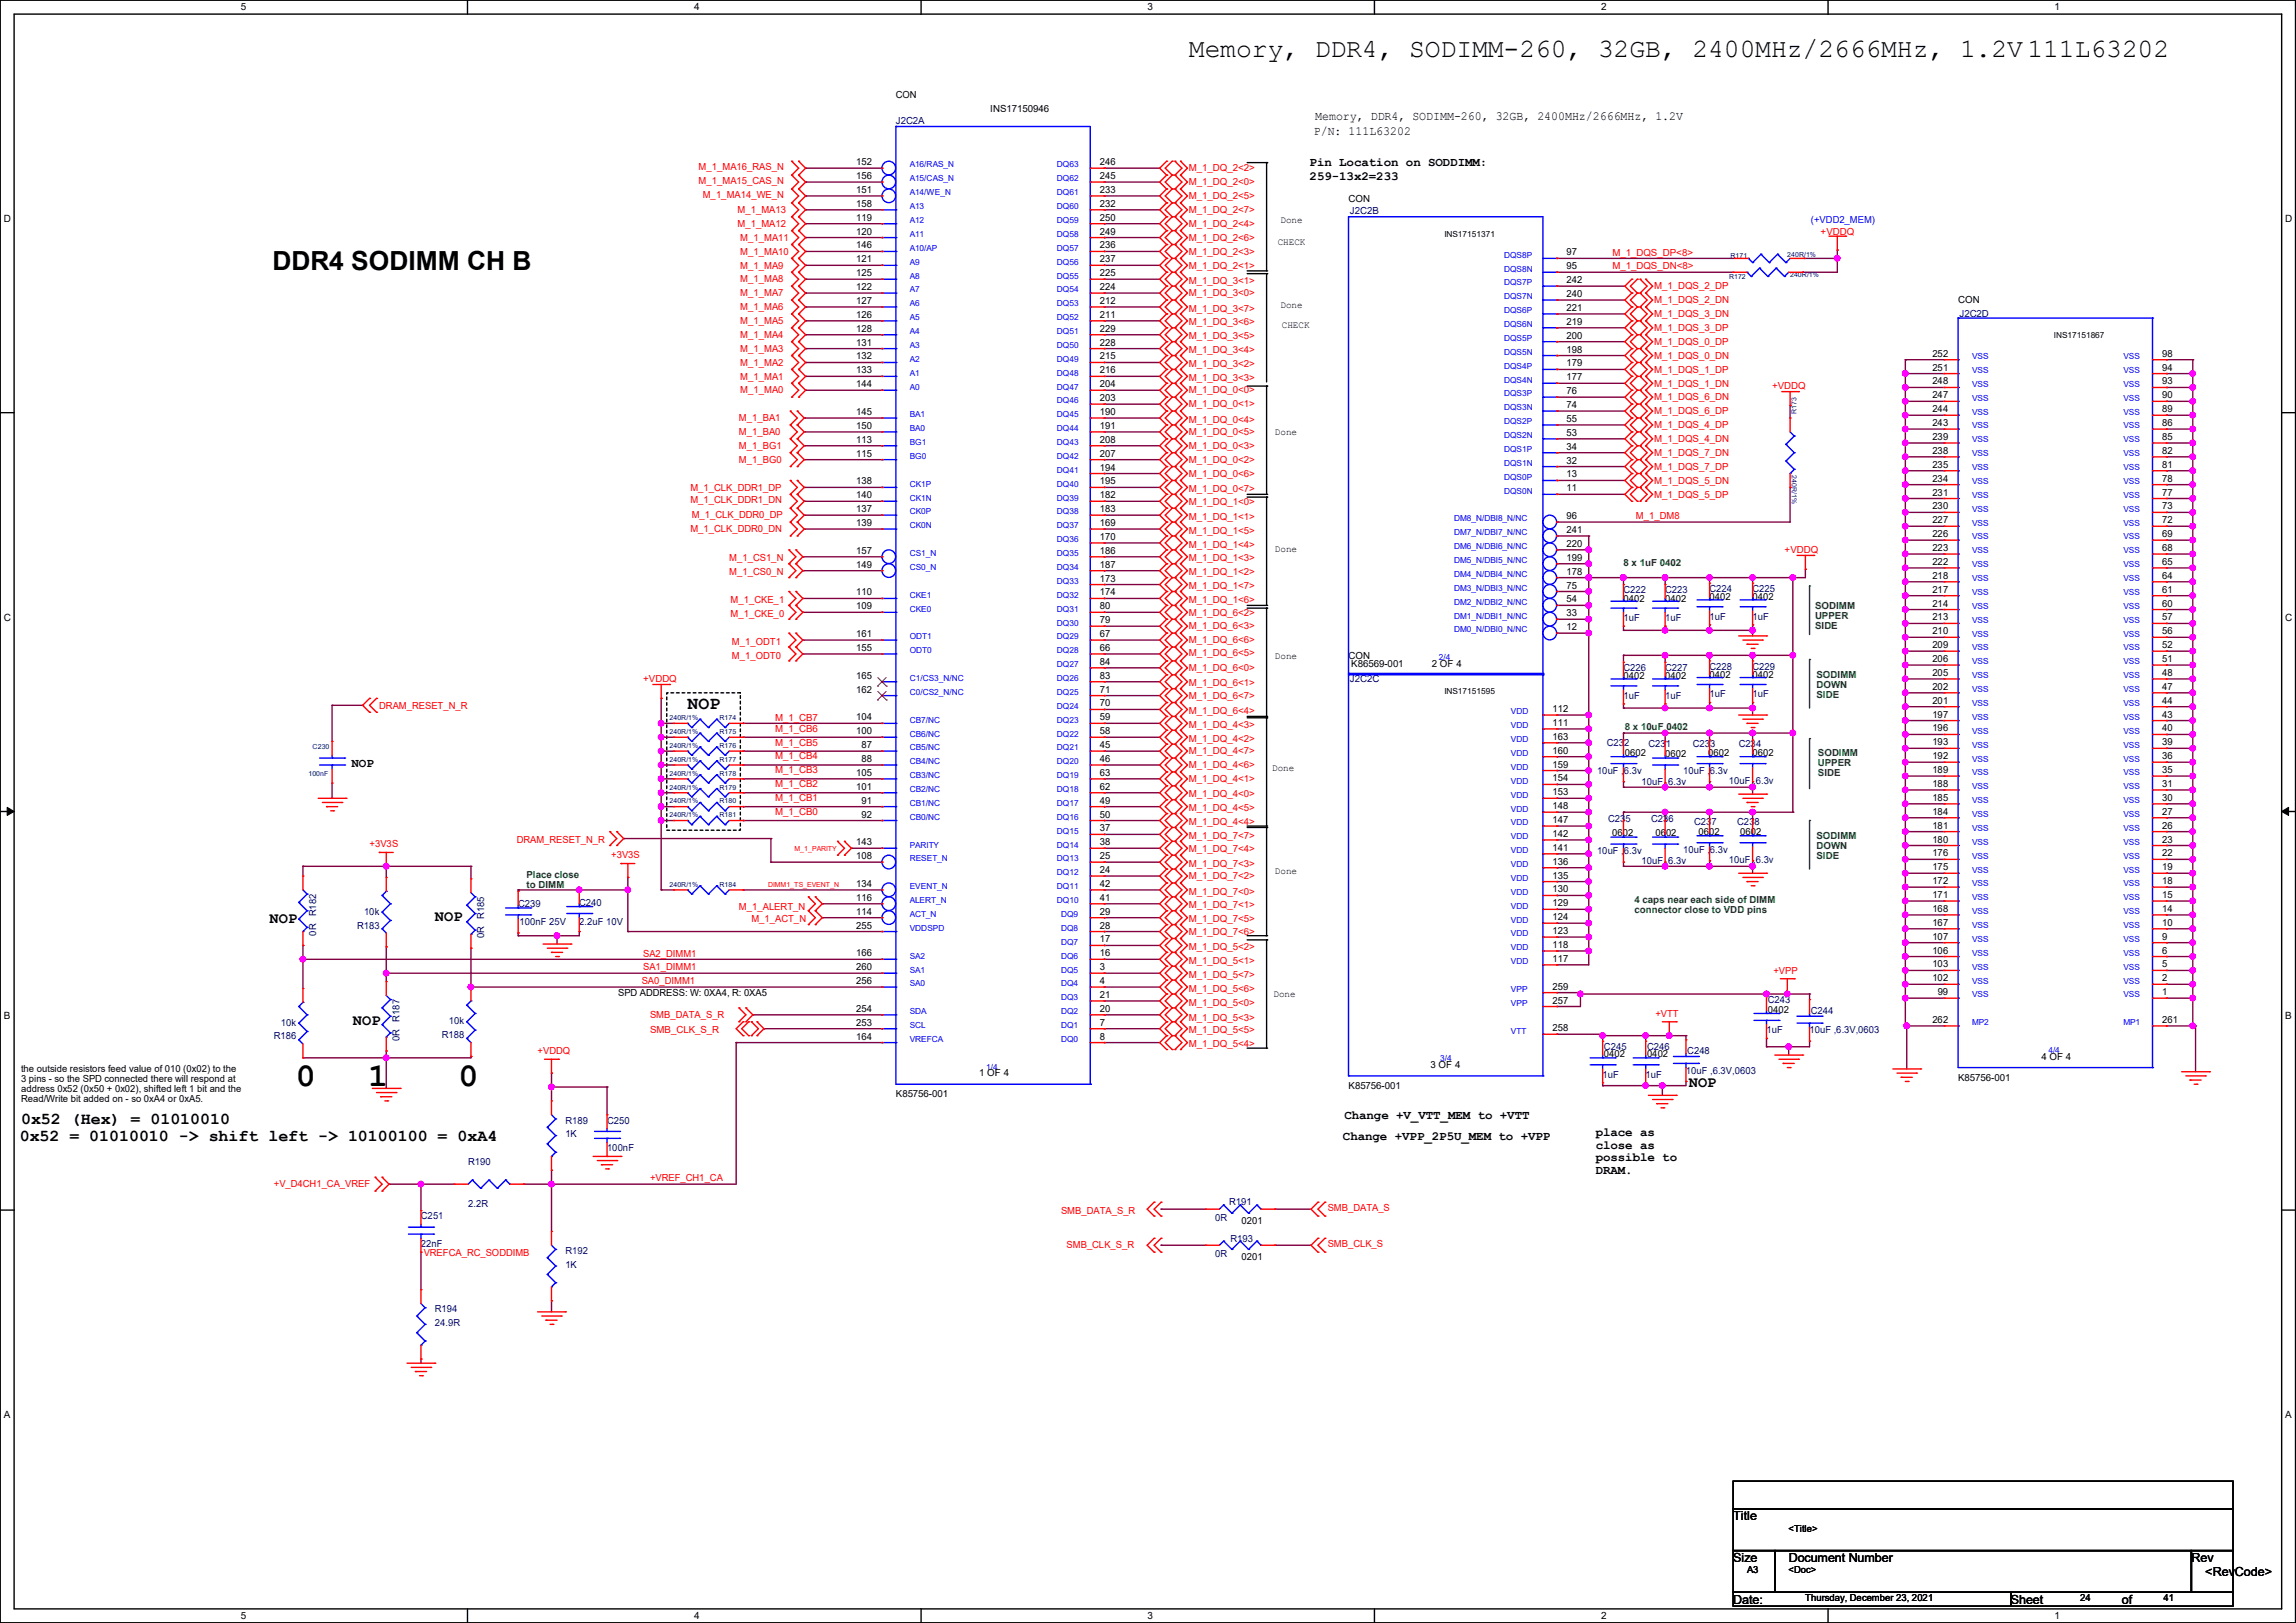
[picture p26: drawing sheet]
<svg xmlns="http://www.w3.org/2000/svg" width="420mm" height="297mm" viewBox="0 0 420 297" stroke-linecap="round" stroke-linejoin="round" font-family="sans-serif">
<defs><g id="words">
<g font-size="6.1">
<text x="54.1" y="198.7">0</text>
<text x="67.4" y="198.7">1</text>
<text x="83.9" y="198.7">0</text>
</g>
<g font-size="4.8">
<text x="217.5" y="10.5">Memory, DDR4, SODIMM-260, 32GB, 2400MHz/2666MHz, 1.2V111L63202</text>
<text x="49.8" y="49.5">DDR4 SODIMM CH B</text>
</g>
<text font-size="3.3" x="125.8" y="129.8">NOP</text>
<g font-size="3">
<text x="3.6" y="208.8">0x52 = 01010010 -&gt; shift left -&gt; 10100100 = 0xA4</text>
<text x="3.9" y="205.8">0x52 (Hex) = 01010010</text>
</g>
<g font-size="2.8">
<text x="49.3" y="169">NOP</text>
<text x="79.5" y="168.5">NOP</text>
<text x="64.6" y="187.5">NOP</text>
<text x="308.9" y="199">NOP</text>
</g>
<g font-size="2.3">
<text x="240.6" y="22">Memory, DDR4, SODIMM-260, 32GB, 2400MHz/2666MHz, 1.2V</text>
<text x="240.3" y="24.8">P/N: 111L63202</text>
<text x="239.6" y="32.9">259-13x2=233</text>
<text x="239.6" y="30.4">Pin Location on SODDIMM:</text>
<text x="64.3" y="140.3">NOP</text>
<text x="245.7" y="208.7">Change +VPP_2P5U_MEM to +VPP</text>
<text x="245.9" y="204.9">Change +V_VTT_MEM to +VTT</text>
<text x="291.9" y="207.9">place as</text>
<text x="291.9" y="210.2">close as</text>
<text x="291.9" y="212.5">possible to</text>
<text x="291.9" y="214.8">DRAM.</text>
<text x="317" y="278.2">Title</text>
<text x="317" y="285.8">Size</text>
<text x="327.2" y="285.8">Document Number</text>
<text x="400.9" y="285.8">Rev</text>
<text x="317" y="293.5">Date:</text>
<text x="367.8" y="293.5">Sheet</text>
<text x="388.2" y="293.5">of</text>
<text x="403.4" y="288.4">&lt;RevCode&gt;</text>
</g>
<g font-size="1.8">
<text x="44" y="1.9">5</text>
<text x="127" y="1.9">4</text>
<text x="209.9" y="1.9">3</text>
<text x="292.9" y="1.9">2</text>
<text x="375.8" y="1.9">1</text>
<text x="163.9" y="17.9">CON</text>
<text x="181.1" y="20.4">INS17150946</text>
<text x="156.6" y="35.3">151</text>
<text x="156.6" y="30.2">152</text>
<text x="156.6" y="32.8">156</text>
<text x="201.2" y="35.3">233</text>
<text x="201.2" y="32.8">245</text>
<text x="201.2" y="30.2">246</text>
<text x=".7" y="40.6">D</text>
<text x="156.6" y="40.4">119</text>
<text x="156.6" y="37.8">158</text>
<text x="201.2" y="37.8">232</text>
<text x="201.2" y="40.4">250</text>
<text x="234.2" y="40.8">Done</text>
<text x="246.7" y="37">CON</text>
<text x="418" y="40.6">D</text>
<text x="156.6" y="42.9">120</text>
<text x="156.6" y="45.5">146</text>
<text x="201.2" y="45.5">236</text>
<text x="201.2" y="42.9">249</text>
<text x="233.7" y="44.9">CHECK</text>
<text x="286.5" y="46.7">97</text>
<text x="156.6" y="48">121</text>
<text x="156.6" y="53.1">122</text>
<text x="156.6" y="50.5">125</text>
<text x="201.2" y="53.1">224</text>
<text x="201.2" y="50.5">225</text>
<text x="201.2" y="48">237</text>
<text x="286.5" y="49.3">95</text>
<text x="286.5" y="51.8">242</text>
<text x="156.6" y="58.2">126</text>
<text x="156.6" y="55.6">127</text>
<text x="201.2" y="58.2">211</text>
<text x="201.2" y="55.6">212</text>
<text x="234.2" y="56.3">Done</text>
<text x="286.5" y="59.4">219</text>
<text x="286.5" y="56.9">221</text>
<text x="286.5" y="54.4">240</text>
<text x="358.2" y="55.5">CON</text>
<text x="156.6" y="60.7">128</text>
<text x="156.6" y="63.2">131</text>
<text x="156.6" y="65.8">132</text>
<text x="201.2" y="65.8">215</text>
<text x="201.2" y="63.2">228</text>
<text x="201.2" y="60.7">229</text>
<text x="234.5" y="60.1">CHECK</text>
<text x="286.5" y="64.5">198</text>
<text x="286.5" y="62">200</text>
<text x="353.5" y="65.3">252</text>
<text x="395.5" y="65.3">98</text>
<text x="156.6" y="68.3">133</text>
<text x="156.6" y="70.9">144</text>
<text x="201.2" y="70.9">204</text>
<text x="201.2" y="68.3">216</text>
<text x="286.5" y="69.6">177</text>
<text x="286.5" y="67.1">179</text>
<text x="353.5" y="70.4">248</text>
<text x="353.5" y="67.8">251</text>
<text x="395.5" y="70.4">93</text>
<text x="395.5" y="67.8">94</text>
<text x="156.6" y="75.9">145</text>
<text x="201.2" y="75.9">190</text>
<text x="201.2" y="73.4">203</text>
<text x="286.5" y="77.2">55</text>
<text x="286.5" y="74.7">74</text>
<text x="286.5" y="72.1">76</text>
<text x="353.5" y="78">243</text>
<text x="353.5" y="75.4">244</text>
<text x="353.5" y="72.9">247</text>
<text x="395.5" y="78">86</text>
<text x="395.5" y="75.4">89</text>
<text x="395.5" y="72.9">90</text>
<text x="156.6" y="81">113</text>
<text x="156.6" y="83.6">115</text>
<text x="156.6" y="78.5">150</text>
<text x="201.2" y="78.5">191</text>
<text x="201.2" y="83.6">207</text>
<text x="201.2" y="81">208</text>
<text x="233.2" y="79.7">Done</text>
<text x="286.5" y="82.3">34</text>
<text x="286.5" y="79.8">53</text>
<text x="353.5" y="83.1">238</text>
<text x="353.5" y="80.5">239</text>
<text x="395.5" y="83.1">82</text>
<text x="395.5" y="80.5">85</text>
<text x="156.6" y="88.6">138</text>
<text x="201.2" y="86.1">194</text>
<text x="201.2" y="88.6">195</text>
<text x="286.5" y="89.9">11</text>
<text x="286.5" y="87.4">13</text>
<text x="286.5" y="84.8">32</text>
<text x="353.5" y="88.1">234</text>
<text x="353.5" y="85.6">235</text>
<text x="395.5" y="88.1">78</text>
<text x="395.5" y="85.6">81</text>
<text x="156.6" y="93.7">137</text>
<text x="156.6" y="91.2">140</text>
<text x="201.2" y="91.2">182</text>
<text x="201.2" y="93.7">183</text>
<text x="286.5" y="95">96</text>
<text x="353.5" y="95.8">227</text>
<text x="353.5" y="93.2">230</text>
<text x="353.5" y="90.7">231</text>
<text x="395.5" y="95.8">72</text>
<text x="395.5" y="93.2">73</text>
<text x="395.5" y="90.7">77</text>
<text x="156.6" y="96.3">139</text>
<text x="156.6" y="101.3">157</text>
<text x="201.2" y="96.3">169</text>
<text x="201.2" y="98.8">170</text>
<text x="201.2" y="101.3">186</text>
<text x="233.2" y="101">Done</text>
<text x="286.5" y="100.1">220</text>
<text x="286.5" y="97.5">241</text>
<text x="353.5" y="100.8">223</text>
<text x="353.5" y="98.3">226</text>
<text x="395.5" y="100.8">68</text>
<text x="395.5" y="98.3">69</text>
<text x="156.6" y="103.9">149</text>
<text x="201.2" y="106.4">173</text>
<text x="201.2" y="103.9">187</text>
<text x="286.5" y="107.7">75</text>
<text x="286.5" y="105.2">178</text>
<text x="286.5" y="102.6">199</text>
<text x="353.5" y="105.9">218</text>
<text x="353.5" y="103.4">222</text>
<text x="395.5" y="105.9">64</text>
<text x="395.5" y="103.4">65</text>
<text x=".7" y="113.6">C</text>
<text x="156.6" y="111.5">109</text>
<text x="156.6" y="109">110</text>
<text x="201.2" y="111.5">80</text>
<text x="201.2" y="109">174</text>
<text x="286.5" y="112.8">33</text>
<text x="286.5" y="110.2">54</text>
<text x="297" y="110.1">0402</text>
<text x="304.6" y="110.1">0402</text>
<text x="312.7" y="109.9">0402</text>
<text x="320.6" y="109.9">0402</text>
<text x="353.5" y="113.5">213</text>
<text x="353.5" y="111">214</text>
<text x="353.5" y="108.5">217</text>
<text x="395.5" y="113.5">57</text>
<text x="395.5" y="111">60</text>
<text x="395.5" y="108.5">61</text>
<text x="418" y="113.6">C</text>
<text x="156.6" y="119.1">155</text>
<text x="156.6" y="116.6">161</text>
<text x="201.2" y="119.1">66</text>
<text x="201.2" y="116.6">67</text>
<text x="201.2" y="114">79</text>
<text x="286.5" y="115.3">12</text>
<text x="353.5" y="118.6">209</text>
<text x="353.5" y="116.1">210</text>
<text x="395.5" y="118.6">52</text>
<text x="395.5" y="116.1">56</text>
<text x="156.6" y="124.2">165</text>
<text x="201.2" y="124.2">83</text>
<text x="201.2" y="121.7">84</text>
<text x="233.2" y="120.6">Done</text>
<text x="246.7" y="120.5">CON</text>
<text x="247.2" y="122">K86569-001</text>
<text x="261.9" y="122">2 OF 4</text>
<text x="297" y="124.3">0402</text>
<text x="304.6" y="124.3">0402</text>
<text x="312.7" y="124.1">0402</text>
<text x="320.6" y="124.1">0402</text>
<text x="353.5" y="123.7">205</text>
<text x="353.5" y="121.2">206</text>
<text x="395.5" y="123.7">48</text>
<text x="395.5" y="121.2">51</text>
<text x="156.6" y="131.8">104</text>
<text x="156.6" y="126.7">162</text>
<text x="201.2" y="131.8">59</text>
<text x="201.2" y="129.3">70</text>
<text x="201.2" y="126.7">71</text>
<text x="284" y="130.3">112</text>
<text x="353.5" y="131.3">197</text>
<text x="353.5" y="128.8">201</text>
<text x="353.5" y="126.2">202</text>
<text x="395.5" y="131.3">43</text>
<text x="395.5" y="128.8">44</text>
<text x="395.5" y="126.2">47</text>
<text x="156.6" y="134.4">100</text>
<text x="157.6" y="136.9">87</text>
<text x="201.2" y="136.9">45</text>
<text x="201.2" y="134.4">58</text>
<text x="284" y="132.8">111</text>
<text x="284" y="137.9">160</text>
<text x="284" y="135.4">163</text>
<text x="353.5" y="136.4">193</text>
<text x="353.5" y="133.9">196</text>
<text x="395.5" y="136.4">39</text>
<text x="395.5" y="133.9">40</text>
<text x="156.6" y="142">105</text>
<text x="157.6" y="139.4">88</text>
<text x="201.2" y="139.4">46</text>
<text x="201.2" y="142">63</text>
<text x="232.7" y="141.1">Done</text>
<text x="284" y="143">154</text>
<text x="284" y="140.5">159</text>
<text x="297.2" y="138.3">0602</text>
<text x="304.6" y="138.6">0602</text>
<text x="312.5" y="138.3">0602</text>
<text x="320.6" y="138.3">0602</text>
<text x="353.5" y="141.5">189</text>
<text x="353.5" y="138.9">192</text>
<text x="395.5" y="141.5">35</text>
<text x="395.5" y="138.9">36</text>
<text x="156.6" y="144.5">101</text>
<text x="157.6" y="147.1">91</text>
<text x="157.6" y="149.6">92</text>
<text x="201.2" y="147.1">49</text>
<text x="201.2" y="149.6">50</text>
<text x="201.2" y="144.5">62</text>
<text x="284" y="148.1">148</text>
<text x="284" y="145.5">153</text>
<text x="353.5" y="149.1">184</text>
<text x="353.5" y="146.6">185</text>
<text x="353.5" y="144">188</text>
<text x="395.5" y="149.1">27</text>
<text x="395.5" y="146.6">30</text>
<text x="395.5" y="144">31</text>
<text x="156.6" y="154.7">143</text>
<text x="201.2" y="152.1">37</text>
<text x="201.2" y="154.7">38</text>
<text x="284" y="155.7">141</text>
<text x="284" y="153.2">142</text>
<text x="284" y="150.6">147</text>
<text x="294.9" y="153">0602</text>
<text x="302.8" y="153">0602</text>
<text x="310.7" y="152.8">0602</text>
<text x="318.3" y="152.8">0602</text>
<text x="353.5" y="154.2">180</text>
<text x="353.5" y="151.6">181</text>
<text x="395.5" y="154.2">23</text>
<text x="395.5" y="151.6">26</text>
<text x="156.6" y="157.2">108</text>
<text x="201.2" y="159.8">24</text>
<text x="201.2" y="157.2">25</text>
<text x="233.2" y="159.9">Done</text>
<text x="284" y="160.8">135</text>
<text x="284" y="158.2">136</text>
<text x="353.5" y="161.8">172</text>
<text x="353.5" y="159.3">175</text>
<text x="353.5" y="156.7">176</text>
<text x="395.5" y="161.8">18</text>
<text x="395.5" y="159.3">19</text>
<text x="395.5" y="156.7">22</text>
<text x="156.6" y="167.4">114</text>
<text x="156.6" y="164.8">116</text>
<text x="156.6" y="162.3">134</text>
<text x="201.2" y="167.4">29</text>
<text x="201.2" y="164.8">41</text>
<text x="201.2" y="162.3">42</text>
<text x="284" y="165.9">129</text>
<text x="284" y="163.3">130</text>
<text x="353.5" y="166.9">168</text>
<text x="353.5" y="164.3">171</text>
<text x="395.5" y="166.9">14</text>
<text x="395.5" y="164.3">15</text>
<text x="156.6" y="169.9">255</text>
<text x="201.2" y="172.5">17</text>
<text x="201.2" y="169.9">28</text>
<text x="284" y="173.5">118</text>
<text x="284" y="170.9">123</text>
<text x="284" y="168.4">124</text>
<text x="353.5" y="172">107</text>
<text x="353.5" y="169.4">167</text>
<text x="395.5" y="172">9</text>
<text x="395.5" y="169.4">10</text>
<text x="156.6" y="175">166</text>
<text x="156.6" y="177.5">260</text>
<text x="201.2" y="177.5">3</text>
<text x="201.2" y="175">16</text>
<text x="284" y="176">117</text>
<text x="353.5" y="179.6">102</text>
<text x="353.5" y="177">103</text>
<text x="353.5" y="174.5">106</text>
<text x="395.5" y="179.6">2</text>
<text x="395.5" y="177">5</text>
<text x="395.5" y="174.5">6</text>
<text x="113.1" y="182.2">SPD ADDRESS: W: 0XA4, R: 0XA5</text>
<text x="156.6" y="185.2">254</text>
<text x="156.6" y="180.1">256</text>
<text x="201.2" y="180.1">4</text>
<text x="201.2" y="185.2">20</text>
<text x="201.2" y="182.6">21</text>
<text x="233" y="182.5">Done</text>
<text x="284" y="183.6">257</text>
<text x="284" y="181.1">259</text>
<text x="323.4" y="185.3">0402</text>
<text x="354.4" y="182.1">99</text>
<text x="395.5" y="182.1">1</text>
<text x=".7" y="186.6">B</text>
<text x="156.6" y="190.2">164</text>
<text x="156.6" y="187.7">253</text>
<text x="201.2" y="187.7">7</text>
<text x="201.2" y="190.2">8</text>
<text x="284" y="188.7">258</text>
<text x="353.5" y="187.2">262</text>
<text x="395.5" y="187.2">261</text>
<text x="418" y="186.6">B</text>
<text x="3.9" y="196.2">the outside resistors feed value of 010 (0x02) to the</text>
<text x="179.1" y="197">1 OF 4</text>
<text x="261.7" y="195.5">3 OF 4</text>
<text x="293.4" y="193.4">0402</text>
<text x="301.3" y="193.4">0402</text>
<text x="358.2" y="197.7">K85756-001</text>
<text x="373.4" y="193.9">4 OF 4</text>
<text x="3.9" y="198">3 pins - so the SPD connected there will respond at</text>
<text x="3.9" y="199.9">address 0x52 (0x50 + 0x02), shifted left 1 bit and the</text>
<text x="3.9" y="201.7">Read/Write bit added on - so 0xA4 or 0xA5.</text>
<text x="163.9" y="200.8">K85756-001</text>
<text x="246.7" y="199.3">K85756-001</text>
<text x="227.1" y="223.9">0201</text>
<text x="227.1" y="230.5">0201</text>
<text x=".7" y="259.5">A</text>
<text x="418" y="259.5">A</text>
<text x="327.2" y="280.3">&lt;Title&gt;</text>
<text x="319.6" y="287.9">A3</text>
<text x="327.2" y="287.9">&lt;Doc&gt;</text>
<text x="330.2" y="293">Thursday, December 23, 2021</text>
<text x="380.5" y="293">24</text>
<text x="395.8" y="293">41</text>
<text x="44" y="296.3">5</text>
<text x="127" y="296.3">4</text>
<text x="209.9" y="296.3">3</text>
<text x="292.9" y="296.3">2</text>
<text x="375.8" y="296.3">1</text>
</g>
<g font-size="1.8" fill="#000080">
<text x="163.9" y="22.7">J2C2A</text>
<text x="246.9" y="39.2">J2C2B</text>
<text x="358.4" y="58">J2C2D</text>
<text x="297" y="108.6">C222</text>
<text x="297" y="113.7">1uF</text>
<text x="304.6" y="108.6">C223</text>
<text x="304.6" y="113.7">1uF</text>
<text x="312.7" y="108.3">C224</text>
<text x="312.7" y="113.4">1uF</text>
<text x="320.6" y="108.3">C225</text>
<text x="320.6" y="113.4">1uF</text>
<text x="246.9" y="124.8">J2C2C</text>
<text x="297" y="122.8">C226</text>
<text x="304.6" y="122.8">C227</text>
<text x="312.7" y="122.6">C228</text>
<text x="320.6" y="122.6">C229</text>
<text x="297" y="127.9">1uF</text>
<text x="304.6" y="127.9">1uF</text>
<text x="312.7" y="127.6">1uF</text>
<text x="320.6" y="127.6">1uF</text>
<text x="293.9" y="136.5">C232</text>
<text x="301.5" y="136.8">C231</text>
<text x="309.7" y="136.8">C233</text>
<text x="318" y="136.8">C234</text>
<text x="292.1" y="141.6">10uF ,6.3v</text>
<text x="300.3" y="143.6">10uF ,6.3v</text>
<text x="307.9" y="141.6">10uF ,6.3v</text>
<text x="316.3" y="143.4">10uF ,6.3v</text>
<text x="294.2" y="150.5">C235</text>
<text x="302" y="150.5">C236</text>
<text x="309.9" y="151">C237</text>
<text x="317.8" y="151">C238</text>
<text x="292.1" y="156.3">10uF ,6.3v</text>
<text x="300.3" y="158.1">10uF ,6.3v</text>
<text x="307.9" y="156.1">10uF ,6.3v</text>
<text x="316.3" y="157.9">10uF ,6.3v</text>
<text x="57.8" y="167.7" transform="rotate(-90 57.8 167.7)">R182</text>
<text x="66.6" y="167.5">10k</text>
<text x="94.8" y="166">C239</text>
<text x="106" y="165.7">C240</text>
<text x="57.8" y="171.2" transform="rotate(-90 57.8 171.2)">0R</text>
<text x="65.3" y="170.1">R183</text>
<text x="88.6" y="171.7" transform="rotate(-90 88.6 171.7)">0R</text>
<text x="88.6" y="168.2" transform="rotate(-90 88.6 168.2)">R185</text>
<text x="95" y="169.3">100nF 25V</text>
<text x="106" y="169.3">2.2uF 10V</text>
<text x="323.4" y="183.5">C243</text>
<text x="331.2" y="185.5">C244</text>
<text x="50.1" y="190.1">R186</text>
<text x="51.3" y="187.8">10k</text>
<text x="73.1" y="190.5" transform="rotate(-90 73.1 190.5)">0R</text>
<text x="73.1" y="187" transform="rotate(-90 73.1 187)">R187</text>
<text x="80.8" y="189.9">R188</text>
<text x="82.1" y="187.3">10k</text>
<text x="323.1" y="189.1">1uF</text>
<text x="331" y="189.1">10uF ,6.3V,0603</text>
<text x="293.2" y="197.2">1uF</text>
<text x="293.4" y="192.2">C245</text>
<text x="301" y="197.2">1uF</text>
<text x="301.3" y="192.2">C246</text>
<text x="308.4" y="196.5">10uF ,6.3V,0603</text>
<text x="308.6" y="192.9">C248</text>
<text x="103.4" y="205.6">R189</text>
<text x="103.4" y="208.2">1K</text>
<text x="111" y="205.6">C250</text>
<text x="85.6" y="213.2">R190</text>
<text x="111" y="210.7">100nF</text>
<text x="85.6" y="220.9">2.2R</text>
<text x="224.8" y="220.6">R191</text>
<text x="77" y="223.1">C251</text>
<text x="222.3" y="223.4">0R</text>
<text x="225.1" y="227.2">R193</text>
<text x="77" y="228.2">22nF</text>
<text x="103.4" y="229.5">R192</text>
<text x="103.4" y="232">1K</text>
<text x="222.3" y="230">0R</text>
<text x="79.5" y="240.2">R194</text>
<text x="79.5" y="242.7">24.9R</text>
</g>
<g font-size="1.8" fill="#f00">
<text x="127.8" y="31.1">M_1_MA16_RAS_N</text>
<text x="127.8" y="33.7">M_1_MA15_CAS_N</text>
<text x="217.5" y="31.4">M_1_DQ_2&lt;2&gt;</text>
<text x="217.5" y="33.9">M_1_DQ_2&lt;0&gt;</text>
<text x="128.6" y="36.2">M_1_MA14_WE_N</text>
<text x="134.9" y="39">M_1_MA13</text>
<text x="134.9" y="41.5">M_1_MA12</text>
<text x="217.5" y="39">M_1_DQ_2&lt;7&gt;</text>
<text x="217.5" y="41.5">M_1_DQ_2&lt;4&gt;</text>
<text x="217.5" y="36.4">M_1_DQ_2&lt;5&gt;</text>
<text x="135.4" y="44.1">M_1_MA11</text>
<text x="135.4" y="46.6">M_1_MA10</text>
<text x="217.5" y="44.1">M_1_DQ_2&lt;6&gt;</text>
<text x="217.5" y="46.6">M_1_DQ_2&lt;3&gt;</text>
<text x="294.9" y="46.8">M_1_DQS_DP&lt;8&gt;</text>
<text x="333" y="43.1">+VDDQ</text>
<text x="135.4" y="49.1">M_1_MA9</text>
<text x="135.4" y="51.7">M_1_MA8</text>
<text x="217.5" y="51.9">M_1_DQ_3&lt;1&gt;</text>
<text x="217.5" y="49.1">M_1_DQ_2&lt;1&gt;</text>
<text x="294.9" y="49.3">M_1_DQS_DN&lt;8&gt;</text>
<text x="302.6" y="53">M_1_DQS_2_DP</text>
<text x="135.4" y="54.2">M_1_MA7</text>
<text x="135.4" y="56.8">M_1_MA6</text>
<text x="135.4" y="59.3">M_1_MA5</text>
<text x="217.5" y="54.2">M_1_DQ_3&lt;0&gt;</text>
<text x="217.5" y="57">M_1_DQ_3&lt;7&gt;</text>
<text x="217.5" y="59.6">M_1_DQ_3&lt;6&gt;</text>
<text x="302.6" y="55.5">M_1_DQS_2_DN</text>
<text x="302.6" y="58">M_1_DQS_3_DN</text>
<text x="135.4" y="61.8">M_1_MA4</text>
<text x="135.4" y="64.4">M_1_MA3</text>
<text x="217.5" y="64.6">M_1_DQ_3&lt;4&gt;</text>
<text x="217.5" y="62.1">M_1_DQ_3&lt;5&gt;</text>
<text x="302.6" y="63.1">M_1_DQS_0_DP</text>
<text x="302.6" y="65.7">M_1_DQS_0_DN</text>
<text x="302.6" y="60.6">M_1_DQS_3_DP</text>
<text x="135.4" y="66.9">M_1_MA2</text>
<text x="135.4" y="69.5">M_1_MA1</text>
<text x="217.5" y="69.7">M_1_DQ_3&lt;3&gt;</text>
<text x="217.5" y="67.2">M_1_DQ_3&lt;2&gt;</text>
<text x="302.6" y="68.2">M_1_DQS_1_DP</text>
<text x="302.6" y="70.7">M_1_DQS_1_DN</text>
<text x="324.1" y="71.2">+VDDQ</text>
<text x="135.2" y="77.1">M_1_BA1</text>
<text x="135.4" y="72">M_1_MA0</text>
<text x="217.5" y="74.5">M_1_DQ_0&lt;1&gt;</text>
<text x="217.5" y="72">M_1_DQ_0&lt;0&gt;</text>
<text x="217.5" y="77.3">M_1_DQ_0&lt;4&gt;</text>
<text x="302.6" y="73.3">M_1_DQS_6_DN</text>
<text x="302.6" y="75.8">M_1_DQS_6_DP</text>
<text x="135.2" y="79.6">M_1_BA0</text>
<text x="135.2" y="82.2">M_1_BG1</text>
<text x="217.5" y="82.2">M_1_DQ_0&lt;3&gt;</text>
<text x="217.5" y="79.6">M_1_DQ_0&lt;5&gt;</text>
<text x="302.6" y="78.4">M_1_DQS_4_DP</text>
<text x="302.6" y="80.9">M_1_DQS_4_DN</text>
<text x="302.6" y="83.4">M_1_DQS_7_DN</text>
<text x="126.3" y="89.8">M_1_CLK_DDR1_DP</text>
<text x="135.2" y="84.7">M_1_BG0</text>
<text x="217.5" y="84.7">M_1_DQ_0&lt;2&gt;</text>
<text x="217.5" y="87.2">M_1_DQ_0&lt;6&gt;</text>
<text x="302.6" y="88.5">M_1_DQS_5_DN</text>
<text x="302.6" y="86">M_1_DQS_7_DP</text>
<text x="126.3" y="92.1">M_1_CLK_DDR1_DN</text>
<text x="126.5" y="94.9">M_1_CLK_DDR0_DP</text>
<text x="217.5" y="90">M_1_DQ_0&lt;7&gt;</text>
<text x="217.5" y="95.1">M_1_DQ_1&lt;1&gt;</text>
<text x="217.5" y="92.3">M_1_DQ_1&lt;0&gt;</text>
<text x="299.2" y="95">M_1_DM8</text>
<text x="302.6" y="91.1">M_1_DQS_5_DP</text>
<text x="126.3" y="97.4">M_1_CLK_DDR0_DN</text>
<text x="217.5" y="97.7">M_1_DQ_1&lt;5&gt;</text>
<text x="217.5" y="100.2">M_1_DQ_1&lt;4&gt;</text>
<text x="326.4" y="101.2">+VDDQ</text>
<text x="133.4" y="102.7">M_1_CS1_N</text>
<text x="133.4" y="105.3">M_1_CS0_N</text>
<text x="217.5" y="102.7">M_1_DQ_1&lt;3&gt;</text>
<text x="217.5" y="107.8">M_1_DQ_1&lt;7&gt;</text>
<text x="217.5" y="105.3">M_1_DQ_1&lt;2&gt;</text>
<text x="133.6" y="110.4">M_1_CKE_1</text>
<text x="133.6" y="112.9">M_1_CKE_0</text>
<text x="217.5" y="112.6">M_1_DQ_6&lt;2&gt;</text>
<text x="217.5" y="110.4">M_1_DQ_1&lt;6&gt;</text>
<text x="133.9" y="118">M_1_ODT1</text>
<text x="217.5" y="117.7">M_1_DQ_6&lt;6&gt;</text>
<text x="217.5" y="115.2">M_1_DQ_6&lt;3&gt;</text>
<text x="117.6" y="124.8">+VDDQ</text>
<text x="133.9" y="120.5">M_1_ODT0</text>
<text x="217.5" y="122.8">M_1_DQ_6&lt;0&gt;</text>
<text x="217.5" y="125.6">M_1_DQ_6&lt;1&gt;</text>
<text x="217.5" y="120">M_1_DQ_6&lt;5&gt;</text>
<text x="69.4" y="129.7">DRAM_RESET_N_R</text>
<text x="141.8" y="131.9">M_1_CB7</text>
<text x="217.5" y="130.7">M_1_DQ_6&lt;4&gt;</text>
<text x="217.5" y="127.9">M_1_DQ_6&lt;7&gt;</text>
<text x="141.8" y="136.4">M_1_CB5</text>
<text x="141.8" y="133.9">M_1_CB6</text>
<text x="217.5" y="133.2">M_1_DQ_4&lt;3&gt;</text>
<text x="217.5" y="135.8">M_1_DQ_4&lt;2&gt;</text>
<text x="141.8" y="141.5">M_1_CB3</text>
<text x="141.8" y="139">M_1_CB4</text>
<text x="217.5" y="138">M_1_DQ_4&lt;7&gt;</text>
<text x="217.5" y="140.6">M_1_DQ_4&lt;6&gt;</text>
<text x="217.5" y="143.1">M_1_DQ_4&lt;1&gt;</text>
<text x="141.8" y="149.1">M_1_CB0</text>
<text x="141.8" y="146.6">M_1_CB1</text>
<text x="141.8" y="144.1">M_1_CB2</text>
<text x="217.5" y="148.5">M_1_DQ_4&lt;5&gt;</text>
<text x="217.5" y="145.9">M_1_DQ_4&lt;0&gt;</text>
<text x="67.6" y="155.1">+3V3S</text>
<text x="94.5" y="154.3">DRAM_RESET_N_R</text>
<text x="217.5" y="153.5">M_1_DQ_7&lt;7&gt;</text>
<text x="217.5" y="155.8">M_1_DQ_7&lt;4&gt;</text>
<text x="217.5" y="151">M_1_DQ_4&lt;4&gt;</text>
<text x="111.8" y="157.1">+3V3S</text>
<text x="217.5" y="158.6">M_1_DQ_7&lt;3&gt;</text>
<text x="217.5" y="160.9">M_1_DQ_7&lt;2&gt;</text>
<text x="135.2" y="166.5">M_1_ALERT_N</text>
<text x="217.5" y="163.7">M_1_DQ_7&lt;0&gt;</text>
<text x="217.5" y="166.2">M_1_DQ_7&lt;1&gt;</text>
<text x="137.5" y="168.8">M_1_ACT_N</text>
<text x="217.5" y="168.8">M_1_DQ_7&lt;5&gt;</text>
<text x="217.5" y="171.1">M_1_DQ_7&lt;6&gt;</text>
<text x="217.5" y="173.9">M_1_DQ_5&lt;2&gt;</text>
<text x="117.6" y="177.6">SA1_DIMM1</text>
<text x="117.6" y="175">SA2_DIMM1</text>
<text x="217.5" y="178.9">M_1_DQ_5&lt;7&gt;</text>
<text x="217.5" y="176.4">M_1_DQ_5&lt;1&gt;</text>
<text x="324.4" y="178.2">+VPP</text>
<text x="117.4" y="180.1">SA0_DIMM1</text>
<text x="217.5" y="181.5">M_1_DQ_5&lt;6&gt;</text>
<text x="217.5" y="184">M_1_DQ_5&lt;0&gt;</text>
<text x="118.9" y="186.3">SMB_DATA_S_R</text>
<text x="118.9" y="189.1">SMB_CLK_S_R</text>
<text x="217.5" y="189.1">M_1_DQ_5&lt;5&gt;</text>
<text x="217.5" y="191.6">M_1_DQ_5&lt;4&gt;</text>
<text x="217.5" y="186.8">M_1_DQ_5&lt;3&gt;</text>
<text x="302.8" y="186.1">+VTT</text>
<text x="98.3" y="192.9">+VDDQ</text>
<text x="50.1" y="217.3">+V_D4CH1_CA_VREF</text>
<text x="118.9" y="216.2">+VREF_CH1_CA</text>
<text x="242.9" y="221.6">SMB_DATA_S</text>
<text x="194.1" y="222.1">SMB_DATA_S_R</text>
<text x="77.5" y="229.9">VREFCA_RC_SODDIMB</text>
<text x="195.1" y="228.5">SMB_CLK_S_R</text>
<text x="242.9" y="228.2">SMB_CLK_S</text>
</g>
<text font-size="1.8" fill="#00f" x="331.2" y="40.8">(+VDD2_MEM)</text>
<g font-size="1.8" fill="#008000">
<text x="297" y="103.5">8 x 1uF 0402</text>
<text x="332" y="111.4">SODIMM</text>
<text x="332" y="113.2">UPPER</text>
<text x="332" y="115.1">SIDE</text>
<text x="332.3" y="124.1">SODIMM</text>
<text x="332.3" y="125.9">DOWN</text>
<text x="332.3" y="127.8">SIDE</text>
<text x="297.2" y="133.5">8 x 10uF 0402</text>
<text x="332.5" y="138.3">SODIMM</text>
<text x="332.5" y="140.2">UPPER</text>
<text x="332.5" y="142">SIDE</text>
<text x="332.3" y="153.6">SODIMM</text>
<text x="332.3" y="155.4">DOWN</text>
<text x="96.3" y="160.7">Place close</text>
<text x="332.3" y="157.2">SIDE</text>
<text x="96.3" y="162.5">to DIMM</text>
<text x="299" y="165.3">4 caps near each side of DIMM</text>
<text x="299" y="167.1">connector close to VDD pins</text>
</g>
<g font-size="1.5" fill="#00f">
<text x="166.4" y="35.7">A14/WE_N</text>
<text x="166.4" y="33.2">A15/CAS_N</text>
<text x="166.4" y="30.6">A16/RAS_N</text>
<text x="193.3" y="35.7">DQ61</text>
<text x="193.3" y="33.2">DQ62</text>
<text x="193.3" y="30.6">DQ63</text>
<text x="166.4" y="40.8">A12</text>
<text x="166.4" y="38.3">A13</text>
<text x="193.3" y="40.8">DQ59</text>
<text x="193.3" y="38.3">DQ60</text>
<text x="166.4" y="45.9">A10/AP</text>
<text x="166.4" y="43.3">A11</text>
<text x="193.3" y="45.9">DQ57</text>
<text x="193.3" y="43.3">DQ58</text>
<text x="275.1" y="47.2">DQS8P</text>
<text x="166.4" y="53.5">A7</text>
<text x="166.4" y="51">A8</text>
<text x="166.4" y="48.4">A9</text>
<text x="193.3" y="53.5">DQ54</text>
<text x="193.3" y="51">DQ55</text>
<text x="193.3" y="48.4">DQ56</text>
<text x="275.1" y="52.2">DQS7P</text>
<text x="275.1" y="49.7">DQS8N</text>
<text x="166.4" y="58.6">A5</text>
<text x="166.4" y="56">A6</text>
<text x="193.3" y="58.6">DQ52</text>
<text x="193.3" y="56">DQ53</text>
<text x="275.1" y="59.9">DQS6N</text>
<text x="275.1" y="57.3">DQS6P</text>
<text x="275.1" y="54.8">DQS7N</text>
<text x="166.4" y="63.7">A3</text>
<text x="166.4" y="61.1">A4</text>
<text x="193.3" y="63.7">DQ50</text>
<text x="193.3" y="61.1">DQ51</text>
<text x="275.1" y="64.9">DQS5N</text>
<text x="275.1" y="62.4">DQS5P</text>
<text x="360.7" y="65.7">VSS</text>
<text x="388.4" y="65.7">VSS</text>
<text x="166.4" y="71.3">A0</text>
<text x="166.4" y="68.7">A1</text>
<text x="166.4" y="66.2">A2</text>
<text x="193.3" y="71.3">DQ47</text>
<text x="193.3" y="68.7">DQ48</text>
<text x="193.3" y="66.2">DQ49</text>
<text x="275.1" y="70">DQS4N</text>
<text x="275.1" y="67.5">DQS4P</text>
<text x="360.7" y="68.2">VSS</text>
<text x="360.7" y="70.8">VSS</text>
<text x="388.4" y="68.2">VSS</text>
<text x="388.4" y="70.8">VSS</text>
<text x="166.4" y="76.4">BA1</text>
<text x="193.3" y="76.4">DQ45</text>
<text x="193.3" y="73.8">DQ46</text>
<text x="275.1" y="75.1">DQS3N</text>
<text x="275.1" y="72.6">DQS3P</text>
<text x="275.1" y="77.6">DQS2P</text>
<text x="360.7" y="73.3">VSS</text>
<text x="360.7" y="75.9">VSS</text>
<text x="388.4" y="73.3">VSS</text>
<text x="388.4" y="75.9">VSS</text>
<text x="166.4" y="84">BG0</text>
<text x="166.4" y="78.9">BA0</text>
<text x="166.4" y="81.4">BG1</text>
<text x="193.3" y="84">DQ42</text>
<text x="193.3" y="81.4">DQ43</text>
<text x="193.3" y="78.9">DQ44</text>
<text x="275.1" y="82.7">DQS1P</text>
<text x="275.1" y="80.2">DQS2N</text>
<text x="360.7" y="78.4">VSS</text>
<text x="360.7" y="80.9">VSS</text>
<text x="360.7" y="83.5">VSS</text>
<text x="388.4" y="78.4">VSS</text>
<text x="388.4" y="80.9">VSS</text>
<text x="388.4" y="83.5">VSS</text>
<text x="166.4" y="89.1">CK1P</text>
<text x="193.3" y="89.1">DQ40</text>
<text x="193.3" y="86.5">DQ41</text>
<text x="275.1" y="87.8">DQS0P</text>
<text x="275.1" y="85.3">DQS1N</text>
<text x="360.7" y="86">VSS</text>
<text x="360.7" y="88.6">VSS</text>
<text x="388.4" y="86">VSS</text>
<text x="388.4" y="88.6">VSS</text>
<text x="166.4" y="94.1">CK0P</text>
<text x="166.4" y="91.6">CK1N</text>
<text x="193.3" y="94.1">DQ38</text>
<text x="193.3" y="91.6">DQ39</text>
<text x="266" y="95.4">DM8_N/DBI8_N/NC</text>
<text x="275.1" y="90.3">DQS0N</text>
<text x="360.7" y="91.1">VSS</text>
<text x="360.7" y="93.6">VSS</text>
<text x="388.4" y="91.1">VSS</text>
<text x="388.4" y="93.6">VSS</text>
<text x="166.4" y="96.7">CK0N</text>
<text x="166.4" y="101.8">CS1_N</text>
<text x="193.3" y="101.8">DQ35</text>
<text x="193.3" y="99.2">DQ36</text>
<text x="193.3" y="96.7">DQ37</text>
<text x="266" y="98">DM7_N/DBI7_N/NC</text>
<text x="266" y="100.5">DM6_N/DBI6_N/NC</text>
<text x="360.7" y="96.2">VSS</text>
<text x="360.7" y="98.7">VSS</text>
<text x="360.7" y="101.3">VSS</text>
<text x="388.4" y="96.2">VSS</text>
<text x="388.4" y="98.7">VSS</text>
<text x="388.4" y="101.3">VSS</text>
<text x="166.4" y="104.3">CS0_N</text>
<text x="193.3" y="106.8">DQ33</text>
<text x="193.3" y="104.3">DQ34</text>
<text x="266" y="103">DM5_N/DBI5_N/NC</text>
<text x="266" y="105.6">DM4_N/DBI4_N/NC</text>
<text x="360.7" y="103.8">VSS</text>
<text x="360.7" y="106.3">VSS</text>
<text x="388.4" y="103.8">VSS</text>
<text x="388.4" y="106.3">VSS</text>
<text x="166.4" y="111.9">CKE0</text>
<text x="166.4" y="109.4">CKE1</text>
<text x="193.3" y="111.9">DQ31</text>
<text x="193.3" y="109.4">DQ32</text>
<text x="266" y="108.1">DM3_N/DBI3_N/NC</text>
<text x="266" y="110.7">DM2_N/DBI2_N/NC</text>
<text x="266" y="113.2">DM1_N/DBI1_N/NC</text>
<text x="360.7" y="108.9">VSS</text>
<text x="360.7" y="111.4">VSS</text>
<text x="360.7" y="114">VSS</text>
<text x="388.4" y="108.9">VSS</text>
<text x="388.4" y="111.4">VSS</text>
<text x="388.4" y="114">VSS</text>
<text x="166.4" y="119.5">ODT0</text>
<text x="166.4" y="117">ODT1</text>
<text x="193.3" y="119.5">DQ28</text>
<text x="193.3" y="117">DQ29</text>
<text x="193.3" y="114.5">DQ30</text>
<text x="266" y="115.7">DM0_N/DBI0_N/NC</text>
<text x="360.7" y="116.5">VSS</text>
<text x="360.7" y="119">VSS</text>
<text x="388.4" y="116.5">VSS</text>
<text x="388.4" y="119">VSS</text>
<text x="166.4" y="124.6">C1/CS3_N/NC</text>
<text x="193.3" y="124.6">DQ26</text>
<text x="193.3" y="122.1">DQ27</text>
<text x="263.2" y="120.8">2/4</text>
<text x="360.7" y="121.6">VSS</text>
<text x="360.7" y="124.1">VSS</text>
<text x="388.4" y="121.6">VSS</text>
<text x="388.4" y="124.1">VSS</text>
<text x="166.4" y="127.2">C0/CS2_N/NC</text>
<text x="193.3" y="129.7">DQ24</text>
<text x="193.3" y="127.2">DQ25</text>
<text x="276.4" y="130.7">VDD</text>
<text x="360.7" y="126.7">VSS</text>
<text x="360.7" y="129.2">VSS</text>
<text x="360.7" y="131.7">VSS</text>
<text x="388.4" y="126.7">VSS</text>
<text x="388.4" y="129.2">VSS</text>
<text x="388.4" y="131.7">VSS</text>
<text x="166.4" y="137.3">CB5/NC</text>
<text x="166.4" y="134.8">CB6/NC</text>
<text x="166.4" y="132.2">CB7/NC</text>
<text x="193.3" y="137.3">DQ21</text>
<text x="193.3" y="134.8">DQ22</text>
<text x="193.3" y="132.2">DQ23</text>
<text x="276.4" y="133.3">VDD</text>
<text x="276.4" y="135.8">VDD</text>
<text x="360.7" y="134.3">VSS</text>
<text x="360.7" y="136.8">VSS</text>
<text x="388.4" y="134.3">VSS</text>
<text x="388.4" y="136.8">VSS</text>
<text x="166.4" y="142.4">CB3/NC</text>
<text x="166.4" y="139.9">CB4/NC</text>
<text x="193.3" y="142.4">DQ19</text>
<text x="193.3" y="139.9">DQ20</text>
<text x="276.4" y="138.3">VDD</text>
<text x="276.4" y="140.9">VDD</text>
<text x="276.4" y="143.4">VDD</text>
<text x="360.7" y="139.4">VSS</text>
<text x="360.7" y="141.9">VSS</text>
<text x="388.4" y="139.4">VSS</text>
<text x="388.4" y="141.9">VSS</text>
<text x="166.4" y="147.5">CB1/NC</text>
<text x="166.4" y="144.9">CB2/NC</text>
<text x="193.3" y="147.5">DQ17</text>
<text x="193.3" y="144.9">DQ18</text>
<text x="276.4" y="146">VDD</text>
<text x="276.4" y="148.5">VDD</text>
<text x="360.7" y="144.4">VSS</text>
<text x="360.7" y="147">VSS</text>
<text x="360.7" y="149.5">VSS</text>
<text x="388.4" y="144.4">VSS</text>
<text x="388.4" y="147">VSS</text>
<text x="388.4" y="149.5">VSS</text>
<text x="166.4" y="150">CB0/NC</text>
<text x="166.4" y="155.1">PARITY</text>
<text x="193.3" y="155.1">DQ14</text>
<text x="193.3" y="152.6">DQ15</text>
<text x="193.3" y="150">DQ16</text>
<text x="276.4" y="151">VDD</text>
<text x="276.4" y="153.6">VDD</text>
<text x="360.7" y="152.1">VSS</text>
<text x="360.7" y="154.6">VSS</text>
<text x="388.4" y="152.1">VSS</text>
<text x="388.4" y="154.6">VSS</text>
<text x="166.4" y="157.6">RESET_N</text>
<text x="193.3" y="160.2">DQ12</text>
<text x="193.3" y="157.6">DQ13</text>
<text x="276.4" y="156.1">VDD</text>
<text x="276.4" y="158.7">VDD</text>
<text x="276.4" y="161.2">VDD</text>
<text x="360.7" y="157.1">VSS</text>
<text x="360.7" y="159.7">VSS</text>
<text x="388.4" y="157.1">VSS</text>
<text x="388.4" y="159.7">VSS</text>
<text x="166.4" y="167.8">ACT_N</text>
<text x="166.4" y="165.3">ALERT_N</text>
<text x="166.4" y="162.7">EVENT_N</text>
<text x="193.3" y="165.3">DQ10</text>
<text x="193.3" y="162.7">DQ11</text>
<text x="194.1" y="167.8">DQ9</text>
<text x="276.4" y="163.7">VDD</text>
<text x="276.4" y="166.3">VDD</text>
<text x="360.7" y="162.2">VSS</text>
<text x="360.7" y="164.8">VSS</text>
<text x="360.7" y="167.3">VSS</text>
<text x="388.4" y="162.2">VSS</text>
<text x="388.4" y="164.8">VSS</text>
<text x="388.4" y="167.3">VSS</text>
<text x="166.4" y="170.3">VDDSPD</text>
<text x="194.1" y="172.9">DQ7</text>
<text x="194.1" y="170.3">DQ8</text>
<text x="276.4" y="168.8">VDD</text>
<text x="276.4" y="171.4">VDD</text>
<text x="276.4" y="173.9">VDD</text>
<text x="360.7" y="169.8">VSS</text>
<text x="360.7" y="172.4">VSS</text>
<text x="388.4" y="169.8">VSS</text>
<text x="388.4" y="172.4">VSS</text>
<text x="166.4" y="178">SA1</text>
<text x="166.4" y="175.4">SA2</text>
<text x="194.1" y="178">DQ5</text>
<text x="194.1" y="175.4">DQ6</text>
<text x="276.4" y="176.4">VDD</text>
<text x="360.7" y="174.9">VSS</text>
<text x="360.7" y="177.5">VSS</text>
<text x="388.4" y="174.9">VSS</text>
<text x="388.4" y="177.5">VSS</text>
<text x="166.4" y="185.6">SDA</text>
<text x="166.4" y="180.5">SA0</text>
<text x="194.1" y="185.6">DQ2</text>
<text x="194.1" y="183">DQ3</text>
<text x="194.1" y="180.5">DQ4</text>
<text x="276.4" y="181.5">VPP</text>
<text x="276.4" y="184.1">VPP</text>
<text x="360.7" y="180">VSS</text>
<text x="360.7" y="182.5">VSS</text>
<text x="388.4" y="180">VSS</text>
<text x="388.4" y="182.5">VSS</text>
<text x="166.4" y="188.1">SCL</text>
<text x="166.4" y="190.7">VREFCA</text>
<text x="194.1" y="190.7">DQ0</text>
<text x="194.1" y="188.1">DQ1</text>
<text x="276.4" y="189.1">VTT</text>
<text x="360.7" y="187.6">MP2</text>
<text x="388.4" y="187.6">MP1</text>
<text x="180.4" y="195.7">1/4</text>
<text x="263.4" y="194.2">3/4</text>
<text x="374.7" y="192.7">4/4</text>
</g>
<g font-size="1.5">
<text x="264.2" y="43.3">INS17151371</text>
<text x="375.7" y="61.9">INS17151867</text>
<text x="264.2" y="126.9">INS17151595</text>
</g>
<g font-size="1.3" fill="#000080">
<text x="316.5" y="47.2">R171</text>
<text x="326.9" y="46.9">240R/1%</text>
<text x="316.3" y="51">R172</text>
<text x="327.4" y="50.8">240R/1%</text>
<text x="328.6" y="75.7" transform="rotate(-90 328.6 75.7)">R173</text>
<text x="327.8" y="86.9" transform="rotate(90 327.8 86.9)">240R/1%</text>
<text x="122.5" y="131.8">240R/1%</text>
<text x="131.6" y="131.8">R174</text>
<text x="57.2" y="137.1">C230</text>
<text x="122.5" y="136.9">240R/1%</text>
<text x="122.5" y="134.3">240R/1%</text>
<text x="131.6" y="136.9">R176</text>
<text x="131.6" y="134.3">R175</text>
<text x="56.4" y="141.9">100nF</text>
<text x="122.5" y="141.9">240R/1%</text>
<text x="122.5" y="139.4">240R/1%</text>
<text x="131.6" y="141.9">R178</text>
<text x="131.6" y="139.4">R177</text>
<text x="122.5" y="147">240R/1%</text>
<text x="122.5" y="149.6">240R/1%</text>
<text x="122.5" y="144.5">240R/1%</text>
<text x="131.6" y="147">R180</text>
<text x="131.6" y="149.6">R181</text>
<text x="131.6" y="144.5">R179</text>
<text x="122.5" y="162.3">240R/1%</text>
<text x="131.6" y="162.3">R184</text>
</g>
<g font-size="1.3" fill="#f00">
<text x="145.3" y="155.7">M_1_PARITY</text>
<text x="140.5" y="162.3">DIMM1_TS_EVENT_N</text>
</g>
</g></defs>
<path d="M0 0h419.9v297h-419.9zM2.6 2.6h414.8v291.8h-414.8z" fill="none" stroke="#000" stroke-width=".25"/>
<g fill="#fff">
<path d="M44 .3h1v2h-1z"/>
<path d="M44 294.7h1v2h-1z"/>
</g>
<path d="M85.5 0v2.6M85.5 294.4v2.6" fill="none" stroke="#000" stroke-width=".25"/>
<g fill="#fff">
<path d="M127 .3h.9v2h-.9z"/>
<path d="M127 294.7h.9v2h-.9z"/>
</g>
<path d="M168.5 0v2.6M168.5 294.4v2.6" fill="none" stroke="#000" stroke-width=".25"/>
<g fill="#fff">
<path d="M209.9 .3h1v2h-1z"/>
<path d="M209.9 294.7h1v2h-1z"/>
</g>
<path d="M251.4 0v2.6M251.4 294.4v2.6" fill="none" stroke="#000" stroke-width=".25"/>
<g fill="#fff">
<path d="M292.9 .3h.9v2h-.9z"/>
<path d="M292.9 294.7h.9v2h-.9z"/>
</g>
<path d="M334.4 0v2.6M334.4 294.4v2.6" fill="none" stroke="#000" stroke-width=".25"/>
<g fill="#fff">
<path d="M375.8 .3h1v2h-1z"/>
<path d="M375.8 294.7h1v2h-1z"/>
<path d="M.7 39h1.2v2h-1.2z"/>
<path d="M418 39h1.3v2h-1.3z"/>
<path d="M.7 112h1.2v2h-1.2z"/>
<path d="M418 112h1.3v2h-1.3z"/>
</g>
<path d="M0 75.5h2.6M417.4 75.5h2.5" fill="none" stroke="#000" stroke-width=".25"/>
<g fill="#fff">
<path d="M.7 185h1.2v1.9h-1.2z"/>
<path d="M418 185h1.2v1.9h-1.2z"/>
</g>
<path d="M0 148.5h2.6M417.4 148.5h2.5" fill="none" stroke="#000" stroke-width=".25"/>
<path d="M1.3 147.7l1.3 .8-1.3 .7zM417.4 148.5l1.2-.8v1.5z" fill="#000" stroke="#000" stroke-width=".18"/>
<g fill="#fff">
<path d="M.7 257.9h1.2v2h-1.2z"/>
<path d="M418 257.9h1.2v2h-1.2z"/>
</g>
<g fill="none" stroke="#000" stroke-width=".25">
<path d="M228.1 29.8h3.6M231.7 29.8h.1M231.7 29.8v19.8M228.1 49.6h3.6M228.1 50.1h3.6M231.7 49.6h.1M231.7 50.1h.1M231.7 50.1v19.8M228.1 70.7h3.6M231.7 70.7h.1M231.7 70.7v19.8M228.1 91h3.6"/>
<path d="M228.1 90.5h3.6M231.7 91h.1M231.7 90.5h.1M231.7 91v19.8M228.1 110.8h3.6M228.1 111.3h3.6M231.7 110.8h.1M231.7 111.3h.1M231.7 111.3v19.8M228.1 131.1h3.6M228.1 131.4h3.6M231.7 131.1h.1"/>
<path d="M231.7 131.4h.1M231.7 131.4v19.8M228.1 151.2h3.6M228.1 151.4h3.6M231.7 151.2h.1M231.7 151.4h.1M231.7 151.4v19.8M228.1 171.2h3.6M228.1 172h3.6M231.7 171.2h.1M231.7 172h.1M231.7 172v19.8"/>
<path d="M228.1 191.8h3.6M231.7 191.8h.1M0 221.4h2.6M417.4 221.4h2.5M317 271.1h91.5v5h-91.5zM317 276.1h91.5v7.7h-91.5zM317 283.8h7.7v7.6h-7.7zM317 291.4h50.8v2.5h-50.8zM324.7 283.8h76.2v7.6h-76.2zM367.8 291.4h40.7v2.5h-40.7zM400.9 283.8h7.6v7.6h-7.6z"/>
</g>
<path d="M331 107.2h.1M331 107.2v8.9M331 135.2h.1M331 120.7h.1M331 120.7v8.9M331 135.2v9.1M331 150.2h.1M331 150.2v8.8" fill="none" stroke="#008000" stroke-width=".25"/>
<path d="M122 126.8h13.4v25.1h-13.4z" fill="none" stroke="#000" stroke-width=".25" stroke-dasharray=".5"/>
<g fill="none" stroke="#800040" stroke-width=".25">
<path d="M147.4 33.3h.1M147.4 30.8h.1M147.4 35.9h.1M147.4 38.4h.1M147.4 30.8h13.9M147.4 33.3h13.9M147.4 35.9h13.9M147.4 38.4h13.9M202 30.8h.1M202 33.3h.1M202 35.9h.1M202 38.4h.1"/>
<path d="M202 30.8h10.1M202 33.3h10.1M202 35.9h10.1M202 38.4h10.1M147.4 40.9h.1M147.4 43.5h.1M147.4 46h.1M147.4 48.6h.1M147.4 51.1h.1M147.4 53.6h.1M147.4 56.2h.1M147.4 58.7h.1"/>
<path d="M147.4 40.9h13.9M147.4 43.5h13.9M147.4 46h13.9M147.4 48.6h13.9M147.4 51.1h13.9M147.4 53.6h13.9M147.4 56.2h13.9M147.4 58.7h13.9M202 40.9h.1M202 43.5h.1M202 46h.1M202 48.6h.1"/>
<path d="M202 51.1h.1M202 53.6h.1M202 56.2h.1M202 58.7h.1M202 40.9h10.1M202 43.5h10.1M202 46h10.1M202 48.6h10.1M202 51.1h10.1M202 53.6h10.1M202 56.2h10.1M202 58.7h10.1"/>
<path d="M284.8 49.8h.1M284.8 47.3h.1M284.8 52.4h.1M284.8 54.9h.1M284.8 57.4h.1M284.8 60h.1M284.8 49.8h32.2M284.8 47.3h32.5M284.8 52.4h12.4M284.8 54.9h12.4M284.8 57.4h12.4M284.8 60h12.4"/>
<path d="M329.7 49.8h.1M330 47.3h.1M330 47.3h6.1M336.1 47.3h.1M336.1 45.8h.1M336.1 45.8v4h-6.4M147.1 76.5h.1M147.1 79h.1M147.1 76.5h14.2M147.1 79h14.2M147.4 61.3h.1M147.4 63.8h.1"/>
<path d="M147.4 66.3h.1M147.4 68.9h.1M147.4 71.4h.1M147.4 61.3h13.9M147.4 63.8h13.9M147.4 66.3h13.9M147.4 68.9h13.9M147.4 71.4h13.9M202 61.3h.1M202 63.8h.1M202 66.3h.1M202 68.9h.1"/>
<path d="M202 71.4h.1M202 74h.1M202 76.5h.1M202 79h.1M202 61.3h10.1M202 63.8h10.1M202 66.3h10.1M202 68.9h10.1M202 71.4h10.1M202 76.5h10.1M202 79h10.1M202 74h10.1"/>
<path d="M284.8 62.5h.1M284.8 65.1h.1M284.8 67.6h.1M284.8 70.1h.1M284.8 72.7h.1M284.8 75.2h.1M284.8 77.8h.1M284.8 62.5h12.4M284.8 65.1h12.4M284.8 67.6h12.4M284.8 70.1h12.4M284.8 72.7h12.4"/>
<path d="M284.8 75.2h12.4M284.8 77.8h12.4M327.4 74.2h.1M327.4 74.2v2.3M348.5 65.8h.1M348.5 68.4h.1M348.5 70.9h.1M348.5 73.4h.1M348.5 76h.1M348.5 78.5h.1M348.5 65.8v121.9h7.1M348.5 65.8h7.1"/>
<path d="M348.5 78.5h7.1M348.5 76h7.1M348.5 73.4h7.1M348.5 70.9h7.1M348.5 68.4h7.1M396.3 78.5h.1M396.3 76h.1M396.3 73.4h.1M396.3 70.9h.1M396.3 68.4h.1M396.3 65.8h.1M396.3 65.8h4.8"/>
<path d="M396.3 78.5h4.8M396.3 76h4.8M396.3 73.4h4.8M396.3 70.9h4.8M396.3 68.4h4.8M401.1 70.9h.1M401.1 68.4h.1M401.1 65.8h.1M401.1 73.4h.1M401.1 76h.1M401.1 78.5h.1M401.1 65.8v121.9"/>
<path d="M147.1 81.6h.1M147.1 84.1h.1M147.1 89.2h.1M147.1 91.7h.1M147.1 94.3h.1M147.1 96.8h.1M147.1 81.6h14.2M147.1 84.1h14.2M147.1 89.2h14.2M147.1 91.7h14.2M147.1 94.3h14.2M147.1 96.8h14.2"/>
<path d="M202 81.6h.1M202 84.1h.1M202 86.7h.1M202 89.2h.1M202 91.7h.1M202 94.3h.1M202 96.8h.1M202 99.4h.1M202 81.6h10.1M202 84.1h10.1M202 89.2h10.1M202 91.7h10.1"/>
<path d="M202 94.3h10.1M202 96.8h10.1M202 86.7h10.1M202 99.4h10.1M284.8 98.1h.1M284.8 95.5h.1M284.8 80.3h.1M284.8 82.8h.1M284.8 85.4h.1M284.8 87.9h.1M284.8 90.5h.1M284.8 98.1h5.8"/>
<path d="M284.8 80.3h12.4M284.8 82.8h12.4M284.8 85.4h12.4M284.8 87.9h12.4M284.8 90.5h12.4M290.6 98.1h.1M290.6 98.1v78.5h-5.8M327.4 89.2h.1M327.4 89.2v6.3h-42.6M348.5 81.1h.1M348.5 83.6h.1M348.5 86.1h.1"/>
<path d="M348.5 88.7h.1M348.5 91.2h.1M348.5 93.8h.1M348.5 96.3h.1M348.5 98.8h.1M348.5 98.8h7.1M348.5 96.3h7.1M348.5 93.8h7.1M348.5 91.2h7.1M348.5 88.7h7.1M348.5 86.1h7.1M348.5 83.6h7.1"/>
<path d="M348.5 81.1h7.1M396.3 98.8h.1M396.3 96.3h.1M396.3 93.8h.1M396.3 91.2h.1M396.3 88.7h.1M396.3 86.1h.1M396.3 83.6h.1M396.3 81.1h.1M396.3 98.8h4.8M396.3 96.3h4.8M396.3 93.8h4.8"/>
<path d="M396.3 91.2h4.8M396.3 88.7h4.8M396.3 86.1h4.8M396.3 83.6h4.8M396.3 81.1h4.8M401.1 86.1h.1M401.1 83.6h.1M401.1 98.8h.1M401.1 93.8h.1M401.1 88.7h.1M401.1 96.3h.1M401.1 81.1h.1"/>
<path d="M401.1 91.2h.1M146.9 101.9h.1M146.9 104.4h.1M146.9 109.5h.1M146.9 112.1h.1M146.9 117.1h.1M146.9 119.7h.1M146.9 101.9h14.4M146.9 104.4h14.4M146.9 109.5h14.4M146.9 112.1h14.4M146.9 117.1h14.4"/>
<path d="M146.9 119.7h14.4M202 101.9h.1M202 104.4h.1M202 107h.1M202 109.5h.1M202 112.1h.1M202 114.6h.1M202 117.1h.1M202 119.7h.1M202 101.9h10.1M202 104.4h10.1M202 109.5h10.1"/>
<path d="M202 112.1h10.1M202 117.1h10.1M202 119.7h10.1M202 107h10.1M202 114.6h10.1M284.8 115.9h.1M284.8 113.3h.1M284.8 110.8h.1M284.8 108.2h.1M284.8 105.7h.1M284.8 103.2h.1M284.8 100.6h.1"/>
<path d="M284.8 115.9h5.8M284.8 113.3h5.8M284.8 110.8h5.8M284.8 108.2h5.8M284.8 103.2h5.8M284.8 100.6h5.8M290.6 100.6h.1M290.6 110.8h.1M290.6 103.2h.1M290.6 105.7h.1M290.6 113.3h.1M290.6 108.2h.1"/>
<path d="M290.6 115.9h.1M297 115.4h.1M297 119.9h.1M297 105.7h.1M297 114.6h.1M297 105.7v1.3M297 114.6v.8M297 119.9v1.3M297 115.4h23.6M297 119.9h31M304.6 119.9h.1M304.6 105.7h.1"/>
<path d="M304.6 114.6h.1M304.6 115.4h.1M304.6 105.7v1.3M304.6 114.6v.8M304.6 119.9v1.3M312.7 114.3h.1M312.7 119.9h.1M312.7 105.7h.1M312.7 115.4h.1M312.7 105.7v1M312.7 114.3v1.1M312.7 119.9v1"/>
<path d="M320.6 114.3h.1M320.6 119.9h.1M320.6 105.7h.1M320.6 115.4h.1M320.6 105.7v1M320.6 114.3v2.1M320.6 119.9v1M328 119.9h.1M328 105.7h.1M328 105.7v42.9M330.2 104.2h.1M330.2 104.2v1.5h-45.4"/>
<path d="M348.5 111.5h.1M348.5 114.1h.1M348.5 116.6h.1M348.5 119.2h.1M348.5 103.9h.1M348.5 106.5h.1M348.5 109h.1M348.5 101.4h.1M348.5 111.5h7.1M348.5 103.9h7.1M348.5 119.2h7.1M348.5 116.6h7.1"/>
<path d="M348.5 114.1h7.1M348.5 109h7.1M348.5 106.5h7.1M348.5 101.4h7.1M396.3 119.2h.1M396.3 116.6h.1M396.3 114.1h.1M396.3 109h.1M396.3 111.5h.1M396.3 106.5h.1M396.3 101.4h.1M396.3 103.9h.1"/>
<path d="M396.3 111.5h4.8M396.3 103.9h4.8M396.3 119.2h4.8M396.3 116.6h4.8M396.3 114.1h4.8M396.3 109h4.8M396.3 106.5h4.8M396.3 101.4h4.8M401.1 119.2h.1M401.1 109h.1M401.1 101.4h.1M401.1 103.9h.1"/>
<path d="M401.1 114.1h.1M401.1 116.6h.1M401.1 106.5h.1M401.1 111.5h.1M60.7 129.1h.1M60.7 129.1v6.6M60.7 129.1h5.6M66.3 129.1h.1M120.9 140h.1M120.9 137.5h.1M120.9 132.4h.1M120.9 127.8h.1"/>
<path d="M120.9 134.9h.1M120.9 140h2.3M120.9 137.5h2.3M120.9 134.9h2.3M120.9 132.4h2.3M120.9 127.8v35.1M135.9 140h.1M135.9 137.5h.1M135.9 134.9h.1M135.9 132.4h.1M135.9 140h25.4M135.9 137.5h25.4"/>
<path d="M135.9 134.9h25.4M135.9 132.4h25.4M202 122.2h.1M202 124.8h.1M202 127.3h.1M202 129.8h.1M202 132.4h.1M202 134.9h.1M202 137.5h.1M202 140h.1M202 140h10.1M202 137.5h10.1"/>
<path d="M202 134.9h10.1M202 132.4h10.1M202 122.2h10.1M202 124.8h10.1M202 127.3h10.1M202 129.8h10.1M284.8 138.5h.1M284.8 135.9h.1M284.8 133.4h.1M284.8 130.9h.1M284.8 138.5h5.8M284.8 135.9h5.8"/>
<path d="M284.8 133.4h5.8M284.8 130.9h5.8M290.6 133.4h.1M290.6 135.9h.1M290.6 138.5h.1M290.6 130.9h.1M297 134.2h.1M297 129.6h.1M297 128.8h.1M297 128.8v.8M297 134.2v1.2M297 134.2h31"/>
<path d="M297 129.6h23.6M304.6 134.2h.1M304.6 129.6h.1M304.6 128.8h.1M304.6 128.8v.8M304.6 134.2v1.5M312.7 134.2h.1M312.7 128.6h.1M312.7 129.6h.1M312.7 128.6v1M312.7 134.2v1.2M320.6 134.2h.1"/>
<path d="M320.6 128.6h.1M320.6 129.6h.1M320.6 128.6v2.3M320.6 134.2v1.2M348.5 121.7h.1M348.5 124.2h.1M348.5 126.8h.1M348.5 129.3h.1M348.5 131.9h.1M348.5 134.4h.1M348.5 136.9h.1M348.5 139.5h.1"/>
<path d="M348.5 139.5h7.1M348.5 136.9h7.1M348.5 134.4h7.1M348.5 131.9h7.1M348.5 129.3h7.1M348.5 126.8h7.1M348.5 124.2h7.1M348.5 121.7h7.1M396.3 139.5h.1M396.3 136.9h.1M396.3 134.4h.1M396.3 131.9h.1"/>
<path d="M396.3 129.3h.1M396.3 126.8h.1M396.3 124.2h.1M396.3 121.7h.1M396.3 139.5h4.8M396.3 136.9h4.8M396.3 134.4h4.8M396.3 131.9h4.8M396.3 129.3h4.8M396.3 126.8h4.8M396.3 124.2h4.8M396.3 121.7h4.8"/>
<path d="M401.1 139.5h.1M401.1 121.7h.1M401.1 124.2h.1M401.1 134.4h.1M401.1 129.3h.1M401.1 131.9h.1M401.1 126.8h.1M401.1 136.9h.1M55.4 158.5h.1M55.4 158.5h30.7M55.4 158.5v1.8M60.7 146.1h.1"/>
<path d="M60.7 143.3v2.8M70.7 158.5h.1M70.7 158.5v2.1M86.1 158.5h.1M86.1 158.5v2.3M114.1 153.5h.1M114.1 153.5h26.9M120.9 150.2h.1M120.9 142.5h.1M120.9 147.6h.1M120.9 145.1h.1M120.9 150.2h2.3"/>
<path d="M120.9 147.6h2.3M120.9 145.1h2.3M120.9 142.5h2.3M135.9 150.2h.1M135.9 147.6h.1M135.9 145.1h.1M135.9 142.5h.1M135.9 150.2h25.4M135.9 147.6h25.4M135.9 145.1h25.4M135.9 142.5h25.4M141 157.8h.1"/>
<path d="M141 153.5h.1M141 157.8h20.3M141 153.5v4.3M155.7 155.2h.1M155.7 155.2h5.6M202 142.5h.1M202 145.1h.1M202 147.6h.1M202 150.2h.1M202 152.7h.1M202 155.2h.1M202 157.8h.1"/>
<path d="M202 157.8h10.1M202 155.2h10.1M202 150.2h10.1M202 147.6h10.1M202 145.1h10.1M202 142.5h10.1M202 152.7h10.1M284.8 158.8h.1M284.8 156.3h.1M284.8 153.7h.1M284.8 151.2h.1M284.8 148.6h.1"/>
<path d="M284.8 146.1h.1M284.8 143.6h.1M284.8 141h.1M284.8 158.8h5.8M284.8 156.3h5.8M284.8 153.7h5.8M284.8 151.2h5.8M284.8 148.6h5.8M284.8 146.1h5.8M284.8 143.6h5.8M284.8 141h5.8M290.6 153.7h.1"/>
<path d="M290.6 146.1h.1M290.6 158.8h.1M290.6 156.3h.1M290.6 141h.1M290.6 148.6h.1M290.6 151.2h.1M290.6 143.6h.1M297 144.1h.1M297 143h.1M297 158.5h.1M297 157.8h.1M297 148.6h.1"/>
<path d="M297 148.6h31M297 144.1h23.6M297 143v1.1M297 148.6v1.6M297 157.8v.7M297 158.5h23.6M304.6 143.3h.1M304.6 144.1h.1M304.6 158.5h.1M304.6 157.8h.1M304.6 148.6h.1M304.6 143.3v.8"/>
<path d="M304.6 148.6v1.6M304.6 157.8v.7M312.7 144.1h.1M312.7 143h.1M312.7 157.5h.1M312.7 158.5h.1M312.7 148.6h.1M312.7 143v1.1M312.7 148.6v1.3M312.7 157.5v1M320.6 143h.1M320.6 144.1h.1"/>
<path d="M320.6 157.5h.1M320.6 158.5h.1M320.6 148.6h.1M320.6 143v2.3M320.6 148.6v1.3M320.6 157.5v2.3M328 148.6h.1M348.5 142h.1M348.5 144.6h.1M348.5 147.1h.1M348.5 149.6h.1M348.5 152.2h.1"/>
<path d="M348.5 154.7h.1M348.5 157.3h.1M348.5 159.8h.1M348.5 159.8h7.1M348.5 157.3h7.1M348.5 154.7h7.1M348.5 152.2h7.1M348.5 149.6h7.1M348.5 147.1h7.1M348.5 144.6h7.1M348.5 142h7.1M396.3 159.8h.1"/>
<path d="M396.3 157.3h.1M396.3 154.7h.1M396.3 152.2h.1M396.3 149.6h.1M396.3 147.1h.1M396.3 144.6h.1M396.3 142h.1M396.3 159.8h4.8M396.3 157.3h4.8M396.3 154.7h4.8M396.3 152.2h4.8M396.3 149.6h4.8"/>
<path d="M396.3 147.1h4.8M396.3 144.6h4.8M396.3 142h4.8M401.1 157.3h.1M401.1 154.7h.1M401.1 142h.1M401.1 144.6h.1M401.1 147.1h.1M401.1 149.6h.1M401.1 159.8h.1M401.1 152.2h.1M55.4 175.6h.1"/>
<path d="M55.4 173h.1M55.4 175.6h105.9M55.4 173v7.9M70.7 178.1h.1M70.7 173.3h.1M70.7 178.1h90.6M70.7 173.3v6.3M86.1 173.5h.1M86.1 173.5v7.1M94.8 162.9h.1M94.8 170.7h.1M94.8 171.2h.1"/>
<path d="M94.8 162.9v.2M94.8 170.7v.5M94.8 162.9h20.1M101.9 171.2h.1M101.9 171.2v1.6M106 162.9h.1M106 170.5h.1M106 170.5v.7h-11.2M114.9 160.6h.1M114.9 162.9h.1M114.9 170.5h.1M114.9 160.6v9.9"/>
<path d="M114.9 170.5h46.4M120.9 162.9h.1M120.9 162.9h2.3M135.9 162.9h.1M135.9 162.9h25.4M150.4 165.4h.1M150.4 167.9h.1M150.4 165.4h10.9M150.4 167.9h10.9M202 160.3h.1M202 162.9h.1M202 165.4h.1"/>
<path d="M202 167.9h.1M202 170.5h.1M202 173h.1M202 175.6h.1M202 178.1h.1M202 162.9h10.1M202 178.1h10.1M202 175.6h10.1M202 170.5h10.1M202 165.4h10.1M202 167.9h10.1M202 160.3h10.1"/>
<path d="M202 173h10.1M284.8 176.6h.1M284.8 174h.1M284.8 171.5h.1M284.8 169h.1M284.8 166.4h.1M284.8 163.9h.1M284.8 161.3h.1M284.8 174h5.8M284.8 171.5h5.8M284.8 169h5.8M284.8 166.4h5.8"/>
<path d="M284.8 163.9h5.8M284.8 161.3h5.8M290.6 174h.1M290.6 161.3h.1M290.6 169h.1M290.6 171.5h.1M290.6 163.9h.1M290.6 166.4h.1M348.5 162.3h.1M348.5 164.9h.1M348.5 167.4h.1M348.5 170h.1"/>
<path d="M348.5 172.5h.1M348.5 175h.1M348.5 177.6h.1M348.5 177.6h7.1M348.5 175h7.1M348.5 172.5h7.1M348.5 170h7.1M348.5 167.4h7.1M348.5 164.9h7.1M348.5 162.3h7.1M396.3 177.6h.1M396.3 175h.1"/>
<path d="M396.3 172.5h.1M396.3 170h.1M396.3 167.4h.1M396.3 164.9h.1M396.3 162.3h.1M396.3 177.6h4.8M396.3 175h4.8M396.3 172.5h4.8M396.3 170h4.8M396.3 167.4h4.8M396.3 164.9h4.8M396.3 162.3h4.8"/>
<path d="M401.1 175h.1M401.1 162.3h.1M401.1 177.6h.1M401.1 172.5h.1M401.1 170h.1M401.1 164.9h.1M401.1 167.4h.1M55.4 193.6h.1M70.7 193.6h.1M70.7 192.3h.1M70.7 192.3v6.9M86.1 180.6h.1"/>
<path d="M86.1 193.3h.1M86.1 180.6h75.2M86.1 193.3v.3h-30.7M100.9 198.9h.1M100.9 196.4h.1M100.9 196.4v5.1M100.9 198.9h10.1M111 198.9h.1M111 198.9v5.1M134.7 190.8h.1M134.7 190.8h26.6M134.7 190.8v25.9h-38.9"/>
<path d="M137.7 185.7h.1M137.7 185.7h23.6M139.7 188.3h.1M139.7 188.3h21.6M202 180.6h.1M202 183.2h.1M202 185.7h.1M202 188.3h.1M202 190.8h.1M202 190.8h10.1M202 180.6h10.1M202 185.7h10.1"/>
<path d="M202 188.3h10.1M202 183.2h10.1M284.8 189.3h.1M284.8 184.2h.1M284.8 181.7h.1M284.8 189.3h8.4M284.8 181.7h4.3M289.1 181.9h.1M289.1 181.7h.1M289.1 181.9h41.9M289.1 181.7v2.5h-4.3M293.2 189.5h.1"/>
<path d="M293.2 198.7h.1M293.2 189.3h.1M293.2 189.5h15.2M293.2 189.3v1.2M293.2 198.2v.5M301 189.5h.1M301 198.2h.1M301 198.7h.1M301 189.5v1M301 198.2v.5M304.1 198.7h.1M304.1 198.7v1.7"/>
<path d="M305.4 189.5h.1M308.4 197.9h.1M308.4 189.5h.1M308.4 189.5v.8M308.4 197.9v.8h-15.2M323.1 190h.1M323.1 191.6h.1M323.1 181.9h.1M323.1 181.9v.5M323.1 190v1.6M326.9 181.9h.1M326.9 181.7h.1"/>
<path d="M326.9 181.7v.2M327.2 191.6h.1M327.2 191.6v1.5M331 181.9h.1M331 190.5h.1M331 181.9v1M331 190.5v1.1h-7.9M348.5 182.7h.1M348.5 180.1h.1M348.5 182.7h7.1M348.5 180.1h7.1M348.8 187.7h.1"/>
<path d="M348.8 187.7v7.9M396.3 180.1h.1M396.3 182.7h.1M396.3 187.7h.1M396.3 182.7h4.8M396.3 180.1h4.8M396.3 187.7h5.3M401.1 182.7h.1M401.1 180.1h.1M401.1 187.7h.1M401.6 187.7h.1M401.6 187.7v8.4"/>
<path d="M71.2 216.7h.1M71.2 216.7h11.9M77 216.7h.1M77 216.7v4.8M95.8 216.7h.1M100.9 216.7h.1M100.9 214.2h.1M100.9 214.2v11.1M77 229.2h.1M77 229.2v6.8M100.9 238h.1M100.9 238v2.1"/>
<path d="M212.4 221.3h.1M212.4 227.9h.1M212.4 221.3h8.1M212.4 227.9h8.1M233.2 227.9h.1M233.2 221.3h.1M233.2 221.3h6.6M233.2 227.9h6.6M77 248.7h.1M77 248.7v.8"/>
</g>
<g fill="#f0f" stroke="#f0f" stroke-width=".25">
<circle cx="290.6" cy="174" r=".49"/>
<circle cx="290.6" cy="171.5" r=".49"/>
<circle cx="290.6" cy="168.9" r=".49"/>
<circle cx="290.6" cy="166.4" r=".49"/>
<circle cx="290.6" cy="163.9" r=".49"/>
<circle cx="290.6" cy="161.3" r=".49"/>
<circle cx="290.6" cy="158.8" r=".49"/>
<circle cx="290.6" cy="156.2" r=".49"/>
<circle cx="290.6" cy="153.7" r=".49"/>
<circle cx="290.6" cy="151.2" r=".49"/>
<circle cx="290.6" cy="148.6" r=".49"/>
<circle cx="290.6" cy="146.1" r=".49"/>
<circle cx="290.6" cy="143.5" r=".49"/>
<circle cx="290.6" cy="141" r=".49"/>
<circle cx="290.6" cy="138.5" r=".49"/>
<circle cx="290.6" cy="133.4" r=".49"/>
<circle cx="290.6" cy="115.8" r=".49"/>
<circle cx="290.6" cy="135.9" r=".49"/>
<circle cx="290.6" cy="130.8" r=".49"/>
<circle cx="290.6" cy="105.7" r=".49"/>
<circle cx="105.9" cy="162.8" r=".49"/>
<circle cx="101.9" cy="171.2" r=".49"/>
<circle cx="401.1" cy="187.7" r=".49"/>
<circle cx="320.6" cy="144" r=".49"/>
<circle cx="312.7" cy="144" r=".49"/>
<circle cx="304.6" cy="144" r=".49"/>
<circle cx="320.6" cy="134.1" r=".49"/>
<circle cx="304.6" cy="134.1" r=".49"/>
<circle cx="312.7" cy="134.1" r=".49"/>
<circle cx="327.9" cy="119.9" r=".49"/>
<circle cx="312.7" cy="158.5" r=".49"/>
<circle cx="304.6" cy="158.5" r=".49"/>
<circle cx="320.6" cy="158.5" r=".49"/>
<circle cx="296.9" cy="105.7" r=".49"/>
<circle cx="320.6" cy="148.6" r=".49"/>
<circle cx="312.7" cy="148.6" r=".49"/>
<circle cx="304.6" cy="148.6" r=".49"/>
<circle cx="312.7" cy="115.3" r=".49"/>
<circle cx="320.6" cy="119.9" r=".49"/>
<circle cx="312.7" cy="129.6" r=".49"/>
<circle cx="312.7" cy="119.9" r=".49"/>
<circle cx="70.6" cy="178.1" r=".49"/>
<circle cx="304.6" cy="119.9" r=".49"/>
<circle cx="304.6" cy="129.6" r=".49"/>
<circle cx="320.6" cy="129.6" r=".49"/>
<circle cx="55.4" cy="175.5" r=".49"/>
<circle cx="327.9" cy="105.7" r=".49"/>
<circle cx="312.7" cy="105.7" r=".49"/>
<circle cx="304.6" cy="105.7" r=".49"/>
<circle cx="304.6" cy="115.3" r=".49"/>
<circle cx="320.6" cy="115.3" r=".49"/>
<circle cx="86.1" cy="180.6" r=".49"/>
<circle cx="301" cy="189.5" r=".49"/>
<circle cx="290.6" cy="113.3" r=".49"/>
<circle cx="290.6" cy="110.8" r=".49"/>
<circle cx="290.6" cy="108.2" r=".49"/>
<circle cx="290.6" cy="103.1" r=".49"/>
<circle cx="290.6" cy="100.6" r=".49"/>
<circle cx="327.9" cy="134.1" r=".49"/>
<circle cx="348.5" cy="111.5" r=".49"/>
<circle cx="348.5" cy="124.2" r=".49"/>
<circle cx="348.5" cy="121.7" r=".49"/>
<circle cx="348.5" cy="142" r=".49"/>
<circle cx="348.5" cy="139.5" r=".49"/>
<circle cx="348.5" cy="159.8" r=".49"/>
<circle cx="348.5" cy="157.2" r=".49"/>
<circle cx="348.5" cy="177.6" r=".49"/>
<circle cx="348.5" cy="175" r=".49"/>
<circle cx="348.5" cy="182.6" r=".49"/>
<circle cx="348.5" cy="103.9" r=".49"/>
<circle cx="348.5" cy="73.4" r=".49"/>
<circle cx="348.5" cy="70.9" r=".49"/>
<circle cx="348.5" cy="88.7" r=".49"/>
<circle cx="348.5" cy="86.1" r=".49"/>
<circle cx="70.6" cy="193.6" r=".49"/>
<circle cx="348.5" cy="180.1" r=".49"/>
<circle cx="348.5" cy="172.5" r=".49"/>
<circle cx="348.5" cy="169.9" r=".49"/>
<circle cx="348.5" cy="167.4" r=".49"/>
<circle cx="348.5" cy="164.9" r=".49"/>
<circle cx="348.5" cy="162.3" r=".49"/>
<circle cx="348.5" cy="154.7" r=".49"/>
<circle cx="348.5" cy="152.2" r=".49"/>
<circle cx="348.5" cy="149.6" r=".49"/>
<circle cx="348.5" cy="147.1" r=".49"/>
<circle cx="348.5" cy="144.5" r=".49"/>
<circle cx="348.5" cy="136.9" r=".49"/>
<circle cx="348.5" cy="134.4" r=".49"/>
<circle cx="348.5" cy="131.8" r=".49"/>
<circle cx="348.5" cy="129.3" r=".49"/>
<circle cx="348.5" cy="126.8" r=".49"/>
<circle cx="348.5" cy="119.1" r=".49"/>
<circle cx="348.5" cy="116.6" r=".49"/>
<circle cx="348.5" cy="114.1" r=".49"/>
<circle cx="348.5" cy="109" r=".49"/>
<circle cx="348.5" cy="106.4" r=".49"/>
<circle cx="348.5" cy="101.4" r=".49"/>
<circle cx="348.5" cy="98.8" r=".49"/>
<circle cx="348.5" cy="96.3" r=".49"/>
<circle cx="348.5" cy="93.7" r=".49"/>
<circle cx="348.5" cy="91.2" r=".49"/>
<circle cx="348.5" cy="83.6" r=".49"/>
<circle cx="348.5" cy="81" r=".49"/>
<circle cx="348.5" cy="78.5" r=".49"/>
<circle cx="348.5" cy="76" r=".49"/>
<circle cx="348.5" cy="68.3" r=".49"/>
<circle cx="401.1" cy="180.1" r=".49"/>
<circle cx="401.1" cy="182.6" r=".49"/>
<circle cx="401.1" cy="177.6" r=".49"/>
<circle cx="401.1" cy="175" r=".49"/>
<circle cx="401.1" cy="172.5" r=".49"/>
<circle cx="401.1" cy="169.9" r=".49"/>
<circle cx="401.1" cy="167.4" r=".49"/>
<circle cx="401.1" cy="159.8" r=".49"/>
<circle cx="401.1" cy="157.2" r=".49"/>
<circle cx="401.1" cy="154.7" r=".49"/>
<circle cx="401.1" cy="152.2" r=".49"/>
<circle cx="401.1" cy="149.6" r=".49"/>
<circle cx="401.1" cy="147.1" r=".49"/>
<circle cx="401.1" cy="144.5" r=".49"/>
<circle cx="401.1" cy="142" r=".49"/>
<circle cx="401.1" cy="139.5" r=".49"/>
<circle cx="401.1" cy="134.4" r=".49"/>
<circle cx="401.1" cy="131.8" r=".49"/>
<circle cx="401.1" cy="129.3" r=".49"/>
<circle cx="401.1" cy="126.8" r=".49"/>
<circle cx="401.1" cy="124.2" r=".49"/>
<circle cx="401.1" cy="121.7" r=".49"/>
<circle cx="401.1" cy="119.1" r=".49"/>
<circle cx="401.1" cy="116.6" r=".49"/>
<circle cx="401.1" cy="114.1" r=".49"/>
<circle cx="401.1" cy="109" r=".49"/>
<circle cx="401.1" cy="111.5" r=".49"/>
<circle cx="401.1" cy="101.4" r=".49"/>
<circle cx="401.1" cy="98.8" r=".49"/>
<circle cx="401.1" cy="96.3" r=".49"/>
<circle cx="401.1" cy="93.7" r=".49"/>
<circle cx="401.1" cy="91.2" r=".49"/>
<circle cx="401.1" cy="88.7" r=".49"/>
<circle cx="401.1" cy="86.1" r=".49"/>
<circle cx="401.1" cy="83.6" r=".49"/>
<circle cx="401.1" cy="81" r=".49"/>
<circle cx="401.1" cy="78.5" r=".49"/>
<circle cx="401.1" cy="76" r=".49"/>
<circle cx="401.1" cy="73.4" r=".49"/>
<circle cx="401.1" cy="70.9" r=".49"/>
<circle cx="401.1" cy="68.3" r=".49"/>
<circle cx="401.1" cy="106.4" r=".49"/>
<circle cx="401.1" cy="103.9" r=".49"/>
<circle cx="70.6" cy="158.5" r=".49"/>
<circle cx="114.8" cy="162.8" r=".49"/>
<circle cx="320.6" cy="105.7" r=".49"/>
<circle cx="401.1" cy="162.3" r=".49"/>
<circle cx="401.1" cy="136.9" r=".49"/>
<circle cx="401.1" cy="164.9" r=".49"/>
<circle cx="348.8" cy="187.7" r=".49"/>
<circle cx="120.9" cy="150.1" r=".49"/>
<circle cx="120.9" cy="140" r=".49"/>
<circle cx="120.9" cy="137.4" r=".49"/>
<circle cx="120.9" cy="142.5" r=".49"/>
<circle cx="120.9" cy="132.4" r=".49"/>
<circle cx="120.9" cy="147.6" r=".49"/>
<circle cx="120.9" cy="134.9" r=".49"/>
<circle cx="120.9" cy="145.1" r=".49"/>
<circle cx="336.1" cy="47.3" r=".49"/>
<circle cx="304.1" cy="198.6" r=".49"/>
<circle cx="301" cy="198.6" r=".49"/>
<circle cx="305.3" cy="189.5" r=".49"/>
<circle cx="293.1" cy="189.5" r=".49"/>
<circle cx="77" cy="216.7" r=".49"/>
<circle cx="327.2" cy="191.5" r=".49"/>
<circle cx="326.9" cy="181.9" r=".49"/>
<circle cx="323.1" cy="181.9" r=".49"/>
<circle cx="289.1" cy="181.9" r=".49"/>
<circle cx="100.9" cy="216.7" r=".49"/>
<circle cx="100.9" cy="198.9" r=".49"/>
</g>
<g fill="none" stroke="#f00" stroke-width=".25">
<path d="M144.8 32h.1M144.8 29.5h.1M144.8 34.6h.1M144.8 37.1h.1M144.8 39.7h.1M144.8 29.5l1.3 1.3-1.3 1.2M144.8 32l1.3 1.3-1.3 1.3M144.8 34.6l1.3 1.3-1.3 1.2M144.8 37.1l1.3 1.3-1.3 1.3M144.8 39.7l1.3 1.2-1.3 1.3M146.1 29.5h.1M146.1 32h.1"/>
<path d="M146.1 34.6h.1M146.1 37.1h.1M146.1 39.7h.1M146.1 29.5l1.3 1.3-1.3 1.2M146.1 32l1.3 1.3-1.3 1.3M146.1 34.6l1.3 1.3-1.3 1.2M146.1 37.1l1.3 1.3-1.3 1.3M146.1 39.7l1.3 1.2-1.3 1.3M161.3 35.9h.1M161.3 30.8h.1M161.3 33.3h.1M161.3 38.4h.1"/>
<path d="M199.4 38.4h2.6M199.4 35.9h2.6M199.4 33.3h2.6M199.4 30.8h2.6M202 38.4h.1M202 35.9h.1M202 33.3h.1M202 30.8h.1M213.4 29.5h.1M213.4 32h.1M213.4 37.1h.1M213.4 39.7h.1"/>
<path d="M213.4 34.6h.1M213.4 37.1l-1.3 1.3 1.3 1.3M213.4 29.5l-1.3 1.3 1.3 1.2M213.4 34.6l-1.3 1.3 1.3 1.2M213.4 39.7l-1.3 1.2 1.3 1.3M213.4 32l-1.3 1.3 1.3 1.3M214.4 32h.1M214.4 29.5h.1M214.4 39.7h.1M214.4 37.1h.1M214.4 34.6h.1M214.4 29.5l-1.3 1.3 1.3 1.2"/>
<path d="M214.4 37.1l-1.3 1.3 1.3 1.3M214.4 39.7l-1.3 1.2 1.3 1.3M214.4 32l-1.3 1.3 1.3 1.3M214.4 34.6l-1.3 1.3 1.3 1.2M214.9 32h.1M214.9 29.5h.1M214.9 39.7h.1M214.9 37.1h.1M214.9 34.6h.1M214.9 29.5l1.3 1.3-1.3 1.2M214.9 37.1l1.3 1.3-1.3 1.3M214.9 39.7l1.3 1.2-1.3 1.3"/>
<path d="M214.9 32l1.3 1.3-1.3 1.3M214.9 34.6l1.3 1.3-1.3 1.2M215.9 29.5h.1M215.9 32h.1M215.9 37.1h.1M215.9 39.7h.1M215.9 34.6h.1M215.9 37.1l1.3 1.3-1.3 1.3M215.9 34.6l1.3 1.3-1.3 1.2M215.9 29.5l1.3 1.3-1.3 1.2M215.9 32l1.3 1.3-1.3 1.3M215.9 39.7l1.3 1.2-1.3 1.3"/>
<path d="M144.8 42.2h.1M144.8 44.7h.1M144.8 47.3h.1M144.8 49.8h.1M144.8 52.4h.1M144.8 54.9h.1M144.8 57.4h.1M144.8 60h.1M144.8 42.2l1.3 1.3-1.3 1.2M144.8 44.7l1.3 1.3-1.3 1.3M144.8 47.3l1.3 1.3-1.3 1.2M144.8 49.8l1.3 1.3-1.3 1.3"/>
<path d="M144.8 52.4l1.3 1.2-1.3 1.3M144.8 54.9l1.3 1.3-1.3 1.2M144.8 57.4l1.3 1.3-1.3 1.3M144.8 60l1.3 1.3-1.3 1.2M146.1 42.2h.1M146.1 44.7h.1M146.1 47.3h.1M146.1 49.8h.1M146.1 52.4h.1M146.1 54.9h.1M146.1 57.4h.1M146.1 60h.1"/>
<path d="M146.1 42.2l1.3 1.3-1.3 1.2M146.1 44.7l1.3 1.3-1.3 1.3M146.1 47.3l1.3 1.3-1.3 1.2M146.1 49.8l1.3 1.3-1.3 1.3M146.1 52.4l1.3 1.2-1.3 1.3M146.1 54.9l1.3 1.3-1.3 1.2M146.1 57.4l1.3 1.3-1.3 1.3M146.1 60l1.3 1.3-1.3 1.2M161.3 40.9h.1M161.3 43.5h.1M161.3 48.6h.1M161.3 53.6h.1"/>
<path d="M161.3 51.1h.1M161.3 58.7h.1M161.3 56.2h.1M161.3 46h.1M199.4 58.7h2.6M199.4 56.2h2.6M199.4 53.6h2.6M199.4 51.1h2.6M199.4 46h2.6M199.4 48.6h2.6M199.4 43.5h2.6M199.4 40.9h2.6"/>
<path d="M202 58.7h.1M202 56.2h.1M202 53.6h.1M202 51.1h.1M202 46h.1M202 48.6h.1M202 43.5h.1M202 40.9h.1M213.4 52.4h.1M213.4 54.9h.1M213.4 57.4h.1M213.4 60h.1"/>
<path d="M213.4 49.8h.1M213.4 42.2h.1M213.4 44.7h.1M213.4 47.3h.1M213.4 52.4l-1.3 1.2 1.3 1.3M213.4 57.4l-1.3 1.3 1.3 1.3M213.4 54.9l-1.3 1.3 1.3 1.2M213.4 60l-1.3 1.3 1.3 1.2M213.4 49.8l-1.3 1.3 1.3 1.3M213.4 44.7l-1.3 1.3 1.3 1.3M213.4 42.2l-1.3 1.3 1.3 1.2M213.4 47.3l-1.3 1.3 1.3 1.2"/>
<path d="M214.4 54.9h.1M214.4 52.4h.1M214.4 57.4h.1M214.4 60h.1M214.4 49.8h.1M214.4 44.7h.1M214.4 42.2h.1M214.4 47.3h.1M214.4 52.4l-1.3 1.2 1.3 1.3M214.4 54.9l-1.3 1.3 1.3 1.2M214.4 57.4l-1.3 1.3 1.3 1.3M214.4 60l-1.3 1.3 1.3 1.2"/>
<path d="M214.4 49.8l-1.3 1.3 1.3 1.3M214.4 42.2l-1.3 1.3 1.3 1.2M214.4 44.7l-1.3 1.3 1.3 1.3M214.4 47.3l-1.3 1.3 1.3 1.2M214.9 54.9h.1M214.9 52.4h.1M214.9 57.4h.1M214.9 60h.1M214.9 49.8h.1M214.9 44.7h.1M214.9 42.2h.1M214.9 47.3h.1"/>
<path d="M214.9 52.4l1.3 1.2-1.3 1.3M214.9 54.9l1.3 1.3-1.3 1.2M214.9 57.4l1.3 1.3-1.3 1.3M214.9 60l1.3 1.3-1.3 1.2M214.9 49.8l1.3 1.3-1.3 1.3M214.9 42.2l1.3 1.3-1.3 1.2M214.9 44.7l1.3 1.3-1.3 1.3M214.9 47.3l1.3 1.3-1.3 1.2M215.9 52.4h.1M215.9 54.9h.1M215.9 57.4h.1M215.9 60h.1"/>
<path d="M215.9 49.8h.1M215.9 42.2h.1M215.9 44.7h.1M215.9 47.3h.1M215.9 47.3l1.3 1.3-1.3 1.2M215.9 57.4l1.3 1.3-1.3 1.3M215.9 52.4l1.3 1.2-1.3 1.3M215.9 49.8l1.3 1.3-1.3 1.3M215.9 54.9l1.3 1.3-1.3 1.2M215.9 60l1.3 1.3-1.3 1.2M215.9 44.7l1.3 1.3-1.3 1.3M215.9 42.2l1.3 1.3-1.3 1.2"/>
<path d="M284.8 49.8h.1M284.8 47.3h.1M284.8 60h.1M284.8 57.4h.1M284.8 54.9h.1M284.8 52.4h.1M298.5 51.1h.1M298.5 53.6h.1M298.5 56.2h.1M298.5 58.7h.1M298.5 51.1l-1.3 1.3 1.3 1.2M298.5 56.2l-1.3 1.2 1.3 1.3"/>
<path d="M298.5 53.6l-1.3 1.3 1.3 1.3M298.5 58.7l-1.3 1.3 1.3 1.3M299.5 53.6h.1M299.5 51.1h.1M299.5 56.2h.1M299.5 58.7h.1M299.5 51.1l-1.3 1.3 1.3 1.2M299.5 53.6l-1.3 1.3 1.3 1.3M299.5 56.2l-1.3 1.2 1.3 1.3M299.5 58.7l-1.3 1.3 1.3 1.3M300 53.6h.1M300 51.1h.1"/>
<path d="M300 56.2h.1M300 58.7h.1M300 51.1l1.3 1.3-1.3 1.2M300 53.6l1.3 1.3-1.3 1.3M300 56.2l1.3 1.2-1.3 1.3M300 58.7l1.3 1.3-1.3 1.3M301 51.1h.1M301 53.6h.1M301 56.2h.1M301 58.7h.1M301 56.2l1.3 1.2-1.3 1.3M301 51.1l1.3 1.3-1.3 1.2"/>
<path d="M301 58.7l1.3 1.3-1.3 1.3M301 53.6l1.3 1.3-1.3 1.3M317 49.8h.1M317 49.8h2.6M317.3 47.3h.1M317.3 47.3h2.5M327.2 49.8h2.5M327.4 47.3h2.6M329.7 49.8h.1M330 47.3h.1M334.6 43.2h3M336.1 45.8h.1"/>
<path d="M336.1 43.2v2.6M337.6 43.2h.1M144.6 77.8h.1M144.6 75.2h.1M144.6 75.2l1.2 1.3-1.2 1.3M144.6 77.8l1.2 1.2-1.2 1.3M144.8 62.5h.1M144.8 65.1h.1M144.8 67.6h.1M144.8 70.1h.1M144.8 72.7h.1M144.8 62.5l1.3 1.3-1.3 1.3"/>
<path d="M144.8 65.1l1.3 1.2-1.3 1.3M144.8 67.6l1.3 1.3-1.3 1.2M144.8 70.1l1.3 1.3-1.3 1.3M145.8 75.2h.1M145.8 77.8h.1M145.8 75.2l1.3 1.3-1.3 1.3M145.8 77.8l1.3 1.2-1.3 1.3M146.1 62.5h.1M146.1 65.1h.1M146.1 67.6h.1M146.1 70.1h.1M146.1 72.7h.1"/>
<path d="M146.1 62.5l1.3 1.3-1.3 1.3M146.1 65.1l1.3 1.2-1.3 1.3M146.1 67.6l1.3 1.3-1.3 1.2M146.1 70.1l1.3 1.3-1.3 1.3M161.3 61.3h.1M161.3 63.8h.1M161.3 66.3h.1M161.3 68.9h.1M161.3 71.4h.1M161.3 76.5h.1M161.3 79h.1M199.4 76.5h2.6"/>
<path d="M199.4 79h2.6M199.4 74h2.6M199.4 71.4h2.6M199.4 66.3h2.6M199.4 68.9h2.6M199.4 63.8h2.6M199.4 61.3h2.6M202 76.5h.1M202 79h.1M202 74h.1M202 71.4h.1M202 66.3h.1"/>
<path d="M202 68.9h.1M202 63.8h.1M202 61.3h.1M213.4 72.7h.1M213.4 75.2h.1M213.4 70.1h.1M213.4 77.8h.1M213.4 65.1h.1M213.4 62.5h.1M213.4 67.6h.1M213.4 72.7l-1.3 1.3 1.3 1.2M213.4 67.6l-1.3 1.3 1.3 1.2"/>
<path d="M213.4 77.8l-1.3 1.2 1.3 1.3M213.4 75.2l-1.3 1.3 1.3 1.3M213.4 70.1l-1.3 1.3 1.3 1.3M213.4 65.1l-1.3 1.2 1.3 1.3M213.4 62.5l-1.3 1.3 1.3 1.3M214.4 75.2h.1M214.4 72.7h.1M214.4 70.1h.1M214.4 77.8h.1M214.4 62.5h.1M214.4 65.1h.1M214.4 67.6h.1"/>
<path d="M214.4 72.7l-1.3 1.3 1.3 1.2M214.4 70.1l-1.3 1.3 1.3 1.3M214.4 77.8l-1.3 1.2 1.3 1.3M214.4 75.2l-1.3 1.3 1.3 1.3M214.4 62.5l-1.3 1.3 1.3 1.3M214.4 67.6l-1.3 1.3 1.3 1.2M214.4 65.1l-1.3 1.2 1.3 1.3M214.9 75.2h.1M214.9 72.7h.1M214.9 70.1h.1M214.9 77.8h.1M214.9 62.5h.1"/>
<path d="M214.9 65.1h.1M214.9 67.6h.1M214.9 72.7l1.3 1.3-1.3 1.2M214.9 70.1l1.3 1.3-1.3 1.3M214.9 77.8l1.3 1.2-1.3 1.3M214.9 75.2l1.3 1.3-1.3 1.3M214.9 62.5l1.3 1.3-1.3 1.3M214.9 67.6l1.3 1.3-1.3 1.2M214.9 65.1l1.3 1.2-1.3 1.3M215.9 72.7h.1M215.9 75.2h.1M215.9 70.1h.1"/>
<path d="M215.9 77.8h.1M215.9 65.1h.1M215.9 62.5h.1M215.9 67.6h.1M215.9 67.6l1.3 1.3-1.3 1.2M215.9 77.8l1.3 1.2-1.3 1.3M215.9 72.7l1.3 1.3-1.3 1.2M215.9 75.2l1.3 1.3-1.3 1.3M215.9 65.1l1.3 1.2-1.3 1.3M215.9 70.1l1.3 1.3-1.3 1.3M215.9 62.5l1.3 1.3-1.3 1.3M284.8 77.8h.1"/>
<path d="M284.8 75.2h.1M284.8 72.7h.1M284.8 70.1h.1M284.8 67.6h.1M284.8 65.1h.1M284.8 62.5h.1M298.5 61.3h.1M298.5 63.8h.1M298.5 66.3h.1M298.5 68.9h.1M298.5 71.4h.1M298.5 76.5h.1"/>
<path d="M298.5 79h.1M298.5 74h.1M298.5 61.3l-1.3 1.2 1.3 1.3M298.5 66.3l-1.3 1.3 1.3 1.3M298.5 63.8l-1.3 1.3 1.3 1.2M298.5 68.9l-1.3 1.2 1.3 1.3M298.5 71.4l-1.3 1.3 1.3 1.3M298.5 74l-1.3 1.2 1.3 1.3M298.5 76.5l-1.3 1.3 1.3 1.2M298.5 79l-1.3 1.3 1.3 1.3M299.5 63.8h.1M299.5 61.3h.1"/>
<path d="M299.5 66.3h.1M299.5 68.9h.1M299.5 71.4h.1M299.5 79h.1M299.5 76.5h.1M299.5 74h.1M299.5 61.3l-1.3 1.2 1.3 1.3M299.5 63.8l-1.3 1.3 1.3 1.2M299.5 66.3l-1.3 1.3 1.3 1.3M299.5 68.9l-1.3 1.2 1.3 1.3M299.5 76.5l-1.3 1.3 1.3 1.2M299.5 79l-1.3 1.3 1.3 1.3"/>
<path d="M299.5 71.4l-1.3 1.3 1.3 1.3M299.5 74l-1.3 1.2 1.3 1.3M300 63.8h.1M300 61.3h.1M300 66.3h.1M300 68.9h.1M300 71.4h.1M300 79h.1M300 76.5h.1M300 74h.1M300 61.3l1.3 1.2-1.3 1.3M300 63.8l1.3 1.3-1.3 1.2"/>
<path d="M300 66.3l1.3 1.3-1.3 1.3M300 68.9l1.3 1.2-1.3 1.3M300 76.5l1.3 1.3-1.3 1.2M300 79l1.3 1.3-1.3 1.3M300 71.4l1.3 1.3-1.3 1.3M300 74l1.3 1.2-1.3 1.3M301 61.3h.1M301 63.8h.1M301 66.3h.1M301 68.9h.1M301 71.4h.1M301 76.5h.1"/>
<path d="M301 79h.1M301 74h.1M301 66.3l1.3 1.3-1.3 1.3M301 61.3l1.3 1.2-1.3 1.3M301 68.9l1.3 1.2-1.3 1.3M301 63.8l1.3 1.3-1.3 1.2M301 74l1.3 1.2-1.3 1.3M301 71.4l1.3 1.3-1.3 1.3M301 76.5l1.3 1.3-1.3 1.2M301 79l1.3 1.3-1.3 1.3M325.9 71.7h3.1M327.4 74.2h.1"/>
<path d="M327.4 76.5h.1M327.4 71.7v2.5M327.4 76.5v2.5M329 71.7h.1M355.6 78.5h.1M355.6 76h.1M355.6 73.4h.1M355.6 70.9h.1M355.6 68.4h.1M355.6 65.8h.1M355.6 78.5h2.6M355.6 76h2.6"/>
<path d="M355.6 73.4h2.6M355.6 70.9h2.6M355.6 68.4h2.6M355.6 65.8h2.6M393.7 78.5h2.6M393.7 76h2.6M393.7 73.4h2.6M393.7 70.9h2.6M393.7 68.4h2.6M393.7 65.8h2.6M396.3 78.5h.1M396.3 76h.1"/>
<path d="M396.3 73.4h.1M396.3 70.9h.1M396.3 68.4h.1M396.3 65.8h.1M144.6 80.3h.1M144.6 82.8h.1M144.6 85.4h.1M144.6 90.5h.1M144.6 87.9h.1M144.6 93h.1M144.6 95.5h.1M144.6 98.1h.1"/>
<path d="M144.6 80.3l1.2 1.3-1.2 1.2M144.6 82.8l1.2 1.3-1.2 1.3M144.6 87.9l1.2 1.3-1.2 1.3M144.6 90.5l1.2 1.2-1.2 1.3M144.6 93l1.2 1.3-1.2 1.2M144.6 95.5l1.2 1.3-1.2 1.3M145.8 80.3h.1M145.8 82.8h.1M145.8 85.4h.1M145.8 87.9h.1M145.8 90.5h.1M145.8 93h.1"/>
<path d="M145.8 95.5h.1M145.8 98.1h.1M145.8 80.3l1.3 1.3-1.3 1.2M145.8 82.8l1.3 1.3-1.3 1.3M145.8 87.9l1.3 1.3-1.3 1.3M145.8 90.5l1.3 1.2-1.3 1.3M145.8 93l1.3 1.3-1.3 1.2M145.8 95.5l1.3 1.3-1.3 1.3M161.3 81.6h.1M161.3 84.1h.1M161.3 94.3h.1M161.3 89.2h.1"/>
<path d="M161.3 96.8h.1M161.3 91.7h.1M199.4 96.8h2.6M199.4 99.4h2.6M199.4 91.7h2.6M199.4 94.3h2.6M199.4 86.7h2.6M199.4 89.2h2.6M199.4 84.1h2.6M199.4 81.6h2.6M202 96.8h.1M202 99.4h.1"/>
<path d="M202 91.7h.1M202 94.3h.1M202 86.7h.1M202 89.2h.1M202 84.1h.1M202 81.6h.1M213.4 80.3h.1M213.4 82.8h.1M213.4 85.4h.1M213.4 87.9h.1M213.4 90.5h.1M213.4 95.5h.1"/>
<path d="M213.4 93h.1M213.4 98.1h.1M213.4 80.3l-1.3 1.3 1.3 1.2M213.4 85.4l-1.3 1.3 1.3 1.2M213.4 82.8l-1.3 1.3 1.3 1.3M213.4 87.9l-1.3 1.3 1.3 1.3M213.4 90.5l-1.3 1.2 1.3 1.3M213.4 93l-1.3 1.3 1.3 1.2M213.4 95.5l-1.3 1.3 1.3 1.3M213.4 98.1l-1.3 1.3 1.3 1.2M214.4 82.8h.1M214.4 80.3h.1"/>
<path d="M214.4 85.4h.1M214.4 87.9h.1M214.4 90.5h.1M214.4 93h.1M214.4 95.5h.1M214.4 98.1h.1M214.4 80.3l-1.3 1.3 1.3 1.2M214.4 82.8l-1.3 1.3 1.3 1.3M214.4 85.4l-1.3 1.3 1.3 1.2M214.4 87.9l-1.3 1.3 1.3 1.3M214.4 93l-1.3 1.3 1.3 1.2M214.4 95.5l-1.3 1.3 1.3 1.3"/>
<path d="M214.4 98.1l-1.3 1.3 1.3 1.2M214.4 90.5l-1.3 1.2 1.3 1.3M214.9 82.8h.1M214.9 80.3h.1M214.9 85.4h.1M214.9 87.9h.1M214.9 90.5h.1M214.9 93h.1M214.9 95.5h.1M214.9 98.1h.1M214.9 80.3l1.3 1.3-1.3 1.2M214.9 82.8l1.3 1.3-1.3 1.3"/>
<path d="M214.9 85.4l1.3 1.3-1.3 1.2M214.9 87.9l1.3 1.3-1.3 1.3M214.9 93l1.3 1.3-1.3 1.2M214.9 95.5l1.3 1.3-1.3 1.3M214.9 98.1l1.3 1.3-1.3 1.2M214.9 90.5l1.3 1.2-1.3 1.3M215.9 80.3h.1M215.9 82.8h.1M215.9 85.4h.1M215.9 87.9h.1M215.9 90.5h.1M215.9 95.5h.1"/>
<path d="M215.9 93h.1M215.9 98.1h.1M215.9 85.4l1.3 1.3-1.3 1.2M215.9 80.3l1.3 1.3-1.3 1.2M215.9 87.9l1.3 1.3-1.3 1.3M215.9 82.8l1.3 1.3-1.3 1.3M215.9 90.5l1.3 1.2-1.3 1.3M215.9 93l1.3 1.3-1.3 1.2M215.9 95.5l1.3 1.3-1.3 1.3M215.9 98.1l1.3 1.3-1.3 1.2M284.8 90.5h.1M284.8 87.9h.1"/>
<path d="M284.8 85.4h.1M284.8 82.8h.1M284.8 80.3h.1M284.8 95.5h.1M284.8 98.1h.1M298.5 81.6h.1M298.5 89.2h.1M298.5 91.7h.1M298.5 86.7h.1M298.5 84.1h.1M298.5 81.6l-1.3 1.2 1.3 1.3M298.5 84.1l-1.3 1.3 1.3 1.3"/>
<path d="M298.5 89.2l-1.3 1.3 1.3 1.2M298.5 86.7l-1.3 1.2 1.3 1.3M299.5 81.6h.1M299.5 91.7h.1M299.5 89.2h.1M299.5 86.7h.1M299.5 84.1h.1M299.5 89.2l-1.3 1.3 1.3 1.2M299.5 86.7l-1.3 1.2 1.3 1.3M299.5 81.6l-1.3 1.2 1.3 1.3M299.5 84.1l-1.3 1.3 1.3 1.3M300 81.6h.1"/>
<path d="M300 91.7h.1M300 89.2h.1M300 86.7h.1M300 84.1h.1M300 89.2l1.3 1.3-1.3 1.2M300 86.7l1.3 1.2-1.3 1.3M300 81.6l1.3 1.2-1.3 1.3M300 84.1l1.3 1.3-1.3 1.3M301 81.6h.1M301 89.2h.1M301 91.7h.1M301 86.7h.1"/>
<path d="M301 84.1h.1M301 81.6l1.3 1.2-1.3 1.3M301 84.1l1.3 1.3-1.3 1.3M301 89.2l1.3 1.3-1.3 1.2M301 86.7l1.3 1.2-1.3 1.3M327.4 89.2h.1M327.4 86.7v2.5M355.6 98.8h.1M355.6 96.3h.1M355.6 93.8h.1M355.6 91.2h.1M355.6 88.7h.1"/>
<path d="M355.6 86.1h.1M355.6 83.6h.1M355.6 81.1h.1M355.6 98.8h2.6M355.6 96.3h2.6M355.6 93.8h2.6M355.6 91.2h2.6M355.6 88.7h2.6M355.6 86.1h2.6M355.6 83.6h2.6M355.6 81.1h2.6M393.7 98.8h2.6"/>
<path d="M393.7 96.3h2.6M393.7 93.8h2.6M393.7 91.2h2.6M393.7 88.7h2.6M393.7 86.1h2.6M393.7 83.6h2.6M393.7 81.1h2.6M396.3 98.8h.1M396.3 96.3h.1M396.3 93.8h.1M396.3 91.2h.1M396.3 88.7h.1"/>
<path d="M396.3 86.1h.1M396.3 83.6h.1M396.3 81.1h.1M144.3 103.2h.1M144.3 100.6h.1M144.3 105.7h.1M144.3 110.8h.1M144.3 108.2h.1M144.3 113.3h.1M144.3 118.4h.1M144.3 115.9h.1M144.3 100.6l1.3 1.3-1.3 1.3"/>
<path d="M144.3 103.2l1.3 1.2-1.3 1.3M144.3 108.2l1.3 1.3-1.3 1.3M144.3 110.8l1.3 1.3-1.3 1.2M144.3 115.9l1.3 1.2-1.3 1.3M144.3 118.4l1.3 1.3-1.3 1.2M145.6 100.6h.1M145.6 103.2h.1M145.6 105.7h.1M145.6 108.2h.1M145.6 110.8h.1M145.6 113.3h.1M145.6 115.9h.1"/>
<path d="M145.6 118.4h.1M145.6 100.6l1.3 1.3-1.3 1.3M145.6 103.2l1.3 1.2-1.3 1.3M145.6 108.2l1.3 1.3-1.3 1.3M145.6 110.8l1.3 1.3-1.3 1.2M145.6 115.9l1.3 1.2-1.3 1.3M145.6 118.4l1.3 1.3-1.3 1.2M161.3 112.1h.1M161.3 109.5h.1M161.3 104.4h.1M161.3 119.7h.1M161.3 101.9h.1"/>
<path d="M161.3 117.1h.1M199.4 117.1h2.6M199.4 119.7h2.6M199.4 114.6h2.6M199.4 112.1h2.6M199.4 107h2.6M199.4 109.5h2.6M199.4 101.9h2.6M199.4 104.4h2.6M202 119.7h.1M202 117.1h.1M202 114.6h.1"/>
<path d="M202 112.1h.1M202 107h.1M202 109.5h.1M202 101.9h.1M202 104.4h.1M213.4 118.4h.1M213.4 115.9h.1M213.4 110.8h.1M213.4 113.3h.1M213.4 103.2h.1M213.4 100.6h.1M213.4 108.2h.1"/>
<path d="M213.4 105.7h.1M213.4 115.9l-1.3 1.2 1.3 1.3M213.4 110.8l-1.3 1.3 1.3 1.2M213.4 105.7l-1.3 1.3 1.3 1.2M213.4 118.4l-1.3 1.3 1.3 1.2M213.4 113.3l-1.3 1.3 1.3 1.3M213.4 108.2l-1.3 1.3 1.3 1.3M213.4 100.6l-1.3 1.3 1.3 1.3M213.4 103.2l-1.3 1.2 1.3 1.3M214.4 115.9h.1M214.4 118.4h.1M214.4 113.3h.1"/>
<path d="M214.4 110.8h.1M214.4 100.6h.1M214.4 103.2h.1M214.4 105.7h.1M214.4 108.2h.1M214.4 115.9l-1.3 1.2 1.3 1.3M214.4 110.8l-1.3 1.3 1.3 1.2M214.4 113.3l-1.3 1.3 1.3 1.3M214.4 118.4l-1.3 1.3 1.3 1.2M214.4 100.6l-1.3 1.3 1.3 1.3M214.4 105.7l-1.3 1.3 1.3 1.2M214.4 103.2l-1.3 1.2 1.3 1.3"/>
<path d="M214.4 108.2l-1.3 1.3 1.3 1.3M214.9 115.9h.1M214.9 118.4h.1M214.9 113.3h.1M214.9 110.8h.1M214.9 100.6h.1M214.9 103.2h.1M214.9 105.7h.1M214.9 108.2h.1M214.9 115.9l1.3 1.2-1.3 1.3M214.9 110.8l1.3 1.3-1.3 1.2M214.9 113.3l1.3 1.3-1.3 1.3"/>
<path d="M214.9 118.4l1.3 1.3-1.3 1.2M214.9 100.6l1.3 1.3-1.3 1.3M214.9 105.7l1.3 1.3-1.3 1.2M214.9 103.2l1.3 1.2-1.3 1.3M214.9 108.2l1.3 1.3-1.3 1.3M215.9 118.4h.1M215.9 115.9h.1M215.9 110.8h.1M215.9 113.3h.1M215.9 103.2h.1M215.9 100.6h.1M215.9 108.2h.1"/>
<path d="M215.9 105.7h.1M215.9 110.8l1.3 1.3-1.3 1.2M215.9 115.9l1.3 1.2-1.3 1.3M215.9 105.7l1.3 1.3-1.3 1.2M215.9 118.4l1.3 1.3-1.3 1.2M215.9 108.2l1.3 1.3-1.3 1.3M215.9 113.3l1.3 1.3-1.3 1.3M215.9 100.6l1.3 1.3-1.3 1.3M215.9 103.2l1.3 1.2-1.3 1.3M284.8 115.9h.1M284.8 113.3h.1M284.8 110.8h.1"/>
<path d="M284.8 108.2h.1M284.8 105.7h.1M284.8 103.2h.1M284.8 100.6h.1M297 107h.1M297 114.6h.1M297 107v2.5M297 112.1v2.5M304.6 107h.1M304.6 114.6h.1M304.6 107v2.5M304.6 112.1v2.5"/>
<path d="M312.7 106.7h.1M312.7 114.3h.1M312.7 106.7v2.6M312.7 111.8v2.5M318.1 116.4h5M318.8 117.1h3.6M319.6 117.9h.1M319.6 117.9h2M320.3 118.7h.5M320.6 106.7h.1M320.6 114.3h.1M320.6 106.7v2.6"/>
<path d="M320.6 111.8v2.5M320.8 118.7h.1M322.4 117.1h.1M323.1 116.4h.1M328.7 101.6h3.1M330.2 104.2h.1M330.2 101.6v2.6M331.8 101.6h.1M355.6 119.2h.1M355.6 116.6h.1M355.6 114.1h.1M355.6 111.5h.1"/>
<path d="M355.6 109h.1M355.6 106.5h.1M355.6 103.9h.1M355.6 101.4h.1M355.6 119.2h2.6M355.6 116.6h2.6M355.6 114.1h2.6M355.6 111.5h2.6M355.6 109h2.6M355.6 106.5h2.6M355.6 103.9h2.6M355.6 101.4h2.6"/>
<path d="M393.7 119.2h2.6M393.7 116.6h2.6M393.7 114.1h2.6M393.7 111.5h2.6M393.7 109h2.6M393.7 106.5h2.6M393.7 103.9h2.6M393.7 101.4h2.6M396.3 119.2h.1M396.3 116.6h.1M396.3 114.1h.1M396.3 111.5h.1"/>
<path d="M396.3 109h.1M396.3 106.5h.1M396.3 103.9h.1M396.3 101.4h.1M60.7 135.7h.1M60.7 135.7v2.5M67.6 127.8h.1M67.6 130.3h.1M67.6 127.8l-1.3 1.3 1.3 1.2M68.9 130.3h.1M68.9 127.8h.1M68.9 127.8l-1.3 1.3 1.3 1.2"/>
<path d="M119.4 125.3h3.1M120.9 127.8h.1M120.9 125.3v2.5M122.5 125.3h.1M123.2 137.5h.1M123.2 132.4h.1M123.2 134.9h.1M123.2 140h.1M123.2 132.4h2.6M123.2 137.5h2.6M123.2 134.9h2.6M123.2 140h2.6"/>
<path d="M133.4 132.4h2.5M133.4 137.5h2.5M133.4 134.9h2.5M133.4 140h2.5M135.9 137.5h.1M135.9 132.4h.1M135.9 134.9h.1M135.9 140h.1M144.3 120.9h.1M145.6 120.9h.1M161.3 137.5h.1M161.3 140h.1"/>
<path d="M161.3 134.9h.1M161.3 132.4h.1M161.3 127.3h.1M161.3 124.8h.1M199.4 132.4h2.6M199.4 137.5h2.6M199.4 134.9h2.6M199.4 140h2.6M199.4 129.8h2.6M199.4 127.3h2.6M199.4 124.8h2.6M199.4 122.2h2.6"/>
<path d="M202 137.5h.1M202 140h.1M202 134.9h.1M202 132.4h.1M202 129.8h.1M202 127.3h.1M202 124.8h.1M202 122.2h.1M213.4 136.2h.1M213.4 138.7h.1M213.4 133.6h.1M213.4 131.1h.1"/>
<path d="M213.4 128.6h.1M213.4 126h.1M213.4 120.9h.1M213.4 123.5h.1M213.4 136.2l-1.3 1.3 1.3 1.2M213.4 131.1l-1.3 1.3 1.3 1.2M213.4 138.7l-1.3 1.3 1.3 1.3M213.4 133.6l-1.3 1.3 1.3 1.3M213.4 126l-1.3 1.3 1.3 1.3M213.4 128.6l-1.3 1.2 1.3 1.3M213.4 120.9l-1.3 1.3 1.3 1.3M213.4 123.5l-1.3 1.3 1.3 1.2"/>
<path d="M214.4 138.7h.1M214.4 136.2h.1M214.4 131.1h.1M214.4 133.6h.1M214.4 128.6h.1M214.4 126h.1M214.4 123.5h.1M214.4 120.9h.1M214.4 138.7l-1.3 1.3 1.3 1.3M214.4 136.2l-1.3 1.3 1.3 1.2M214.4 131.1l-1.3 1.3 1.3 1.2M214.4 133.6l-1.3 1.3 1.3 1.3"/>
<path d="M214.4 128.6l-1.3 1.2 1.3 1.3M214.4 126l-1.3 1.3 1.3 1.3M214.4 120.9l-1.3 1.3 1.3 1.3M214.4 123.5l-1.3 1.3 1.3 1.2M214.9 138.7h.1M214.9 136.2h.1M214.9 131.1h.1M214.9 133.6h.1M214.9 128.6h.1M214.9 126h.1M214.9 123.5h.1M214.9 120.9h.1"/>
<path d="M214.9 136.2l1.3 1.3-1.3 1.2M214.9 138.7l1.3 1.3-1.3 1.3M214.9 131.1l1.3 1.3-1.3 1.2M214.9 133.6l1.3 1.3-1.3 1.3M214.9 128.6l1.3 1.2-1.3 1.3M214.9 126l1.3 1.3-1.3 1.3M214.9 120.9l1.3 1.3-1.3 1.3M214.9 123.5l1.3 1.3-1.3 1.2M215.9 136.2h.1M215.9 138.7h.1M215.9 133.6h.1M215.9 131.1h.1"/>
<path d="M215.9 128.6h.1M215.9 126h.1M215.9 120.9h.1M215.9 123.5h.1M215.9 131.1l1.3 1.3-1.3 1.2M215.9 138.7l1.3 1.3-1.3 1.3M215.9 136.2l1.3 1.3-1.3 1.2M215.9 133.6l1.3 1.3-1.3 1.3M215.9 126l1.3 1.3-1.3 1.3M215.9 128.6l1.3 1.2-1.3 1.3M215.9 120.9l1.3 1.3-1.3 1.3M215.9 123.5l1.3 1.3-1.3 1.2"/>
<path d="M282.2 130.9h2.6M282.2 133.4h2.6M282.2 138.5h2.6M282.2 135.9h2.6M284.8 133.4h.1M284.8 130.9h.1M284.8 138.5h.1M284.8 135.9h.1M297 135.4h.1M297 121.2h.1M297 128.8h.1M297 121.2v2.5"/>
<path d="M297 126.3v2.5M297 135.4v2.6M304.6 121.2h.1M304.6 128.8h.1M304.6 135.7h.1M304.6 121.2v2.5M304.6 126.3v2.5M304.6 135.7v2.5M312.7 120.9h.1M312.7 128.6h.1M312.7 135.4h.1M312.7 120.9v2.6"/>
<path d="M312.7 126v2.6M312.7 135.4v2.6M318.1 130.9h5M318.8 131.6h3.6M319.6 132.4h.1M319.6 132.4h2M320.3 133.1h.5M320.6 135.4h.1M320.6 120.9h.1M320.6 128.6h.1M320.6 120.9v2.6M320.6 126v2.6"/>
<path d="M320.6 135.4v2.6M320.8 133.1h.1M322.4 131.6h.1M323.1 130.9h.1M355.6 139.5h.1M355.6 136.9h.1M355.6 134.4h.1M355.6 131.9h.1M355.6 129.3h.1M355.6 126.8h.1M355.6 124.2h.1M355.6 121.7h.1"/>
<path d="M355.6 139.5h2.6M355.6 136.9h2.6M355.6 134.4h2.6M355.6 131.9h2.6M355.6 129.3h2.6M355.6 126.8h2.6M355.6 124.2h2.6M355.6 121.7h2.6M393.7 139.5h2.6M393.7 136.9h2.6M393.7 134.4h2.6M393.7 131.9h2.6"/>
<path d="M393.7 129.3h2.6M393.7 126.8h2.6M393.7 124.2h2.6M393.7 121.7h2.6M396.3 139.5h.1M396.3 136.9h.1M396.3 134.4h.1M396.3 131.9h.1M396.3 129.3h.1M396.3 126.8h.1M396.3 124.2h.1M396.3 121.7h.1"/>
<path d="M58.2 146.1h5.1M59 146.9h3.5M59.7 147.6h.1M59.7 147.6h2.1M60.5 148.4h.5M60.7 143.3h.1M60.7 140.8v2.5M61 148.4h.1M62.5 146.9h.1M63.3 146.1h.1M69.4 156h.1M69.4 156h2.5"/>
<path d="M70.7 158.5h.1M70.7 156v2.5M111.5 152.2h.1M111.5 154.7h.1M111.5 152.2l1.3 1.3-1.3 1.2M112.8 154.7h.1M112.8 152.2h.1M112.8 152.2l1.3 1.3-1.3 1.2M113.6 158h.1M113.6 158h2.5M114.9 158v2.6M123.2 142.5h.1"/>
<path d="M123.2 147.6h.1M123.2 150.2h.1M123.2 145.1h.1M123.2 147.6h2.6M123.2 142.5h2.6M123.2 150.2h2.6M123.2 145.1h2.6M133.4 147.6h2.5M133.4 142.5h2.5M133.4 150.2h2.5M133.4 145.1h2.5M135.9 142.5h.1"/>
<path d="M135.9 147.6h.1M135.9 150.2h.1M135.9 145.1h.1M153.2 156.5h.1M153.2 154h.1M153.2 154l1.3 1.2-1.3 1.3M154.5 154h.1M154.5 156.5h.1M154.5 154l1.2 1.2-1.2 1.3M161.3 147.6h.1M161.3 150.2h.1M161.3 145.1h.1"/>
<path d="M161.3 142.5h.1M161.3 157.8h.1M161.3 155.2h.1M199.4 147.6h2.6M199.4 142.5h2.6M199.4 157.8h2.6M199.4 152.7h2.6M199.4 155.2h2.6M199.4 150.2h2.6M199.4 145.1h2.6M202 157.8h.1M202 152.7h.1"/>
<path d="M202 155.2h.1M202 147.6h.1M202 150.2h.1M202 145.1h.1M202 142.5h.1M213.4 154h.1M213.4 151.4h.1M213.4 159h.1M213.4 156.5h.1M213.4 141.3h.1M213.4 143.8h.1M213.4 148.9h.1"/>
<path d="M213.4 146.3h.1M213.4 143.8l-1.3 1.3 1.3 1.2M213.4 146.3l-1.3 1.3 1.3 1.3M213.4 154l-1.3 1.2 1.3 1.3M213.4 156.5l-1.3 1.3 1.3 1.2M213.4 151.4l-1.3 1.3 1.3 1.3M213.4 159l-1.3 1.3 1.3 1.3M213.4 148.9l-1.3 1.3 1.3 1.2M213.4 141.3l-1.3 1.2 1.3 1.3M214.4 151.4h.1M214.4 154h.1M214.4 156.5h.1"/>
<path d="M214.4 159h.1M214.4 141.3h.1M214.4 143.8h.1M214.4 146.3h.1M214.4 148.9h.1M214.4 146.3l-1.3 1.3 1.3 1.3M214.4 148.9l-1.3 1.3 1.3 1.2M214.4 151.4l-1.3 1.3 1.3 1.3M214.4 156.5l-1.3 1.3 1.3 1.2M214.4 154l-1.3 1.2 1.3 1.3M214.4 159l-1.3 1.3 1.3 1.3M214.4 141.3l-1.3 1.2 1.3 1.3"/>
<path d="M214.4 143.8l-1.3 1.3 1.3 1.2M214.9 151.4h.1M214.9 154h.1M214.9 156.5h.1M214.9 159h.1M214.9 141.3h.1M214.9 143.8h.1M214.9 146.3h.1M214.9 148.9h.1M214.9 146.3l1.3 1.3-1.3 1.3M214.9 148.9l1.3 1.3-1.3 1.2M214.9 151.4l1.3 1.3-1.3 1.3"/>
<path d="M214.9 156.5l1.3 1.3-1.3 1.2M214.9 154l1.3 1.2-1.3 1.3M214.9 159l1.3 1.3-1.3 1.3M214.9 141.3l1.3 1.2-1.3 1.3M214.9 143.8l1.3 1.3-1.3 1.2M215.9 154h.1M215.9 151.4h.1M215.9 159h.1M215.9 156.5h.1M215.9 141.3h.1M215.9 143.8h.1M215.9 148.9h.1"/>
<path d="M215.9 146.3h.1M215.9 141.3l1.3 1.2-1.3 1.3M215.9 148.9l1.3 1.3-1.3 1.2M215.9 151.4l1.3 1.3-1.3 1.3M215.9 159l1.3 1.3-1.3 1.3M215.9 156.5l1.3 1.3-1.3 1.2M215.9 146.3l1.3 1.3-1.3 1.3M215.9 154l1.3 1.2-1.3 1.3M215.9 143.8l1.3 1.3-1.3 1.2M282.2 146.1h2.6M282.2 158.8h2.6M282.2 156.3h2.6"/>
<path d="M282.2 153.7h2.6M282.2 151.2h2.6M282.2 148.6h2.6M282.2 143.6h2.6M282.2 141h2.6M284.8 158.8h.1M284.8 156.3h.1M284.8 153.7h.1M284.8 151.2h.1M284.8 148.6h.1M284.8 146.1h.1M284.8 143.6h.1"/>
<path d="M284.8 141h.1M297 150.2h.1M297 157.8h.1M297 143h.1M297 140.5v2.5M297 150.2v2.5M297 155.2v2.6M304.6 150.2h.1M304.6 157.8h.1M304.6 143.3h.1M304.6 140.8v2.5M304.6 150.2v2.5"/>
<path d="M304.6 155.2v2.6M312.7 143h.1M312.7 149.9h.1M312.7 157.5h.1M312.7 140.5v2.5M312.7 149.9v2.5M312.7 155v2.5M318.1 159.8h5M318.1 145.3h5M318.8 146.1h3.6M319.6 146.9h.1M319.6 146.9h2"/>
<path d="M320.3 147.6h.5M320.6 149.9h.1M320.6 157.5h.1M320.6 143h.1M320.6 140.5v2.5M320.6 149.9v2.5M320.6 155v2.5M320.8 147.6h.1M322.4 146.1h.1M323.1 159.8h.1M323.1 145.3h.1M355.6 159.8h.1"/>
<path d="M355.6 157.3h.1M355.6 154.7h.1M355.6 152.2h.1M355.6 149.6h.1M355.6 147.1h.1M355.6 144.6h.1M355.6 142h.1M355.6 159.8h2.6M355.6 157.3h2.6M355.6 154.7h2.6M355.6 152.2h2.6M355.6 149.6h2.6"/>
<path d="M355.6 147.1h2.6M355.6 144.6h2.6M355.6 142h2.6M393.7 159.8h2.6M393.7 157.3h2.6M393.7 154.7h2.6M393.7 152.2h2.6M393.7 149.6h2.6M393.7 147.1h2.6M393.7 144.6h2.6M393.7 142h2.6M396.3 159.8h.1"/>
<path d="M396.3 157.3h.1M396.3 154.7h.1M396.3 152.2h.1M396.3 149.6h.1M396.3 147.1h.1M396.3 144.6h.1M396.3 142h.1M55.4 160.3h.1M55.4 173h.1M55.4 160.3v2.6M55.4 170.5v2.5M70.7 179.6h.1"/>
<path d="M70.7 173.3h.1M70.7 160.6h.1M70.7 160.6v2.5M70.7 170.7v2.6M70.7 179.6v2.6M86.1 160.8h.1M86.1 173.5h.1M86.1 160.8v2.6M86.1 171v2.5M94.8 163.1h.1M94.8 170.7h.1M94.8 163.1v2.6"/>
<path d="M94.8 168.2v2.5M99.4 172.8h5M100.1 173.5h3.6M100.9 174.3h.1M100.9 174.3h2M101.6 175h.6M102.2 175h.1M103.7 173.5h.1M104.4 172.8h.1M106 162.9h.1M106 170.5h.1M106 162.9v2.5"/>
<path d="M106 167.9v2.6M114.9 160.6h.1M123.2 162.9h.1M123.2 162.9h2.6M133.4 162.9h2.5M135.9 162.9h.1M147.9 166.7h.1M147.9 164.1h.1M147.9 169.2h.1M147.9 164.1l1.2 1.3-1.2 1.3M147.9 166.7l1.2 1.2-1.2 1.3M149.1 164.1h.1"/>
<path d="M149.1 166.7h.1M149.1 169.2h.1M149.1 164.1l1.3 1.3-1.3 1.3M149.1 166.7l1.3 1.2-1.3 1.3M161.3 167.9h.1M161.3 165.4h.1M161.3 162.9h.1M161.3 175.6h.1M161.3 170.5h.1M161.3 178.1h.1M199.4 162.9h2.6M199.4 178.1h2.6"/>
<path d="M199.4 175.6h2.6M199.4 173h2.6M199.4 160.3h2.6M199.4 170.5h2.6M199.4 167.9h2.6M199.4 165.4h2.6M202 178.1h.1M202 175.6h.1M202 173h.1M202 160.3h.1M202 170.5h.1M202 167.9h.1"/>
<path d="M202 165.4h.1M202 162.9h.1M213.4 179.4h.1M213.4 176.8h.1M213.4 164.1h.1M213.4 161.6h.1M213.4 169.2h.1M213.4 166.7h.1M213.4 171.7h.1M213.4 174.3h.1M213.4 166.7l-1.3 1.2 1.3 1.3M213.4 164.1l-1.3 1.3 1.3 1.3"/>
<path d="M213.4 174.3l-1.3 1.3 1.3 1.2M213.4 179.4l-1.3 1.2 1.3 1.3M213.4 176.8l-1.3 1.3 1.3 1.3M213.4 171.7l-1.3 1.3 1.3 1.3M213.4 161.6l-1.3 1.3 1.3 1.2M213.4 169.2l-1.3 1.3 1.3 1.2M214.4 179.4h.1M214.4 176.8h.1M214.4 161.6h.1M214.4 164.1h.1M214.4 166.7h.1M214.4 169.2h.1"/>
<path d="M214.4 171.7h.1M214.4 174.3h.1M214.4 179.4l-1.3 1.2 1.3 1.3M214.4 176.8l-1.3 1.3 1.3 1.3M214.4 161.6l-1.3 1.3 1.3 1.2M214.4 166.7l-1.3 1.2 1.3 1.3M214.4 164.1l-1.3 1.3 1.3 1.3M214.4 169.2l-1.3 1.3 1.3 1.2M214.4 171.7l-1.3 1.3 1.3 1.3M214.4 174.3l-1.3 1.3 1.3 1.2M214.9 179.4h.1M214.9 176.8h.1"/>
<path d="M214.9 161.6h.1M214.9 164.1h.1M214.9 166.7h.1M214.9 169.2h.1M214.9 171.7h.1M214.9 174.3h.1M214.9 164.1l1.3 1.3-1.3 1.3M214.9 174.3l1.3 1.3-1.3 1.2M214.9 179.4l1.3 1.2-1.3 1.3M214.9 176.8l1.3 1.3-1.3 1.3M214.9 161.6l1.3 1.3-1.3 1.2M214.9 166.7l1.3 1.2-1.3 1.3"/>
<path d="M214.9 169.2l1.3 1.3-1.3 1.2M214.9 171.7l1.3 1.3-1.3 1.3M215.9 179.4h.1M215.9 176.8h.1M215.9 164.1h.1M215.9 161.6h.1M215.9 169.2h.1M215.9 166.7h.1M215.9 171.7h.1M215.9 174.3h.1M215.9 161.6l1.3 1.3-1.3 1.2M215.9 169.2l1.3 1.3-1.3 1.2"/>
<path d="M215.9 174.3l1.3 1.3-1.3 1.2M215.9 179.4l1.3 1.2-1.3 1.3M215.9 171.7l1.3 1.3-1.3 1.3M215.9 176.8l1.3 1.3-1.3 1.3M215.9 166.7l1.3 1.2-1.3 1.3M215.9 164.1l1.3 1.3-1.3 1.3M282.2 161.3h2.6M282.2 176.6h2.6M282.2 174h2.6M282.2 171.5h2.6M282.2 169h2.6M282.2 166.4h2.6"/>
<path d="M282.2 163.9h2.6M284.8 176.6h.1M284.8 174h.1M284.8 171.5h.1M284.8 169h.1M284.8 166.4h.1M284.8 163.9h.1M284.8 161.3h.1M318.8 160.6h3.6M319.6 161.3h.1M319.6 161.3h2M320.3 162.1h.5"/>
<path d="M320.8 162.1h.1M322.4 160.6h.1M325.7 179.1h2.5M326.9 179.1v2.6M328.2 179.1h.1M355.6 177.6h.1M355.6 175h.1M355.6 172.5h.1M355.6 170h.1M355.6 167.4h.1M355.6 164.9h.1M355.6 162.3h.1"/>
<path d="M355.6 175h2.6M355.6 177.6h2.6M355.6 172.5h2.6M355.6 170h2.6M355.6 167.4h2.6M355.6 164.9h2.6M355.6 162.3h2.6M393.7 175h2.6M393.7 177.6h2.6M393.7 172.5h2.6M393.7 170h2.6M393.7 167.4h2.6"/>
<path d="M393.7 164.9h2.6M393.7 162.3h2.6M396.3 177.6h.1M396.3 175h.1M396.3 172.5h.1M396.3 170h.1M396.3 167.4h.1M396.3 164.9h.1M396.3 162.3h.1M55.4 193.6h.1M55.4 180.9h.1M55.4 180.9v2.5"/>
<path d="M55.4 191.1v2.5M68.1 199.2h5.1M68.9 199.9h3.5M70.7 192.3h.1M70.7 189.8v2.5M72.4 199.9h.1M73.2 199.2h.1M86.1 193.3h.1M86.1 180.6h.1M86.1 180.6v2.6M86.1 190.8v2.5M99.6 193.8h2.6"/>
<path d="M100.9 196.4h.1M100.9 193.8v2.6M102.2 193.8h.1M135.2 187h.1M135.2 184.4h.1M135.2 184.4l1.2 1.3-1.2 1.3M135.9 189.5h.1M135.9 187h.1M135.9 187l-1.2 1.3 1.2 1.2M136.4 184.4h.1M136.4 187h.1M136.4 184.4l1.3 1.3-1.3 1.3"/>
<path d="M136.9 187h.1M136.9 189.5h.1M136.9 187l-1.2 1.3 1.2 1.2M137.5 187h.1M137.5 189.5h.1M137.5 187l1.2 1.3-1.2 1.2M138.5 189.5h.1M138.5 187h.1M138.5 187l1.2 1.3-1.2 1.2M161.3 190.8h.1M161.3 188.3h.1M161.3 185.7h.1"/>
<path d="M161.3 180.6h.1M199.4 180.6h2.6M199.4 188.3h2.6M199.4 190.8h2.6M199.4 185.7h2.6M199.4 183.2h2.6M202 180.6h.1M202 188.3h.1M202 190.8h.1M202 185.7h.1M202 183.2h.1M213.4 181.9h.1"/>
<path d="M213.4 189.5h.1M213.4 187h.1M213.4 192.1h.1M213.4 184.4h.1M213.4 184.4l-1.3 1.3 1.3 1.3M213.4 181.9l-1.3 1.3 1.3 1.2M213.4 187l-1.3 1.3 1.3 1.2M213.4 189.5l-1.3 1.3 1.3 1.3M214.4 181.9h.1M214.4 187h.1M214.4 189.5h.1M214.4 192.1h.1"/>
<path d="M214.4 184.4h.1M214.4 187l-1.3 1.3 1.3 1.2M214.4 189.5l-1.3 1.3 1.3 1.3M214.4 181.9l-1.3 1.3 1.3 1.2M214.4 184.4l-1.3 1.3 1.3 1.3M214.9 181.9h.1M214.9 187h.1M214.9 189.5h.1M214.9 192.1h.1M214.9 184.4h.1M214.9 187l1.3 1.3-1.3 1.2M214.9 189.5l1.3 1.3-1.3 1.3"/>
<path d="M214.9 181.9l1.3 1.3-1.3 1.2M214.9 184.4l1.3 1.3-1.3 1.3M215.9 181.9h.1M215.9 189.5h.1M215.9 187h.1M215.9 192.1h.1M215.9 184.4h.1M215.9 184.4l1.3 1.3-1.3 1.3M215.9 181.9l1.3 1.3-1.3 1.2M215.9 187l1.3 1.3-1.3 1.2M215.9 189.5l1.3 1.3-1.3 1.3M282.2 184.2h2.6"/>
<path d="M282.2 189.3h2.6M282.2 181.7h2.6M284.8 184.2h.1M284.8 189.3h.1M284.8 181.7h.1M293.2 190.5h.1M293.2 198.2h.1M293.2 190.5v2.6M293.2 195.6v2.6M301 190.5h.1M301 198.2h.1M301 190.5v2.6"/>
<path d="M301 195.6v2.6M304.1 187h2.5M305.4 189.5h.1M305.4 187v2.5M306.6 187h.1M308.4 190.3h.1M308.4 197.9h.1M308.4 190.3v2.5M308.4 195.4v2.5M323.1 182.4h.1M323.1 190h.1M323.1 182.4v2.6"/>
<path d="M323.1 187.5v2.5M324.7 193.1h5M325.4 193.8h3.6M326.2 194.6h.1M326.2 194.6h2M326.9 181.7h.1M326.9 195.4h.5M327.4 195.4h.1M329 193.8h.1M329.7 193.1h.1M331 182.9h.1M331 190.5h.1"/>
<path d="M331 182.9v2.6M331 188v2.5M346.2 195.6h5.1M347 196.4h3.6M347.8 197.1h.1M347.8 197.1h2M348.5 197.9h.5M349 197.9h.1M350.6 196.4h.1M351.3 195.6h.1M355.6 187.7h.1M355.6 182.7h.1"/>
<path d="M355.6 180.1h.1M355.6 187.7h2.6M355.6 182.7h2.6M355.6 180.1h2.6M393.7 187.7h2.6M393.7 182.7h2.6M393.7 180.1h2.6M396.3 187.7h.1M396.3 182.7h.1M396.3 180.1h.1M399.1 196.1h5.1M399.8 196.9h3.6"/>
<path d="M400.6 197.7h.1M400.6 197.7h2M401.4 198.4h.5M401.9 198.4h.1M403.4 196.9h.1M404.2 196.1h.1M68.6 218h.1M68.6 215.4h.1M68.6 215.4l1.3 1.3-1.3 1.3M69.6 200.7h.1M69.6 200.7h2.1M69.9 215.4h.1"/>
<path d="M69.9 218h.1M69.9 215.4l1.3 1.3-1.3 1.3M70.4 201.5h.5M70.9 201.5h.1M83.1 216.7h.1M83.1 216.7h2.5M93.3 216.7h2.5M95.8 216.7h.1M100.9 201.5h.1M100.9 214.2h.1M100.9 201.5v2.5M100.9 211.6v2.6"/>
<path d="M108.5 211.6h5.1M109.3 212.4h3.5M110 213.1h.1M110 213.1h2.1M110.8 213.9h.5M111 211.6h.1M111 204h.1M111 204v2.5M111 209.1v2.5M111.3 213.9h.1M112.8 212.4h.1M113.6 211.6h.1"/>
<path d="M301.5 200.4h5.1M302.3 201.2h3.6M303.1 202h.1M303.1 202h2M303.8 202.7h.5M304.3 202.7h.1M305.9 201.2h.1M306.6 200.4h.1M77 236h.1M77 229.2h.1M77 221.5h.1M77 221.5v2.6"/>
<path d="M77 226.6v2.6M77 236v2.5M100.9 225.3h.1M100.9 238h.1M100.9 225.3v2.6M100.9 235.5v2.5M211.1 220h.1M211.1 222.5h.1M211.1 226.6h.1M211.1 229.2h.1M211.1 220l-1.3 1.3 1.3 1.2M211.1 226.6l-1.3 1.3 1.3 1.3"/>
<path d="M212.4 220h.1M212.4 222.5h.1M212.4 226.6h.1M212.4 229.2h.1M212.4 220l-1.3 1.3 1.3 1.2M212.4 226.6l-1.3 1.3 1.3 1.3M220.5 227.9h.1M220.5 221.3h.1M220.5 227.9h2.6M220.5 221.3h2.6M230.7 227.9h2.5M230.7 221.3h2.5"/>
<path d="M233.2 227.9h.1M233.2 221.3h.1M241.1 220h.1M241.1 222.5h.1M241.1 226.6h.1M241.1 229.2h.1M241.1 220l-1.3 1.3 1.3 1.2M241.1 226.6l-1.3 1.3 1.3 1.3M242.4 222.5h.1M242.4 220h.1M242.4 229.2h.1M242.4 226.6h.1"/>
<path d="M242.4 220l-1.3 1.3 1.3 1.2M242.4 226.6l-1.3 1.3 1.3 1.3M74.5 249.5h5M75.2 250.2h3.6M76 251h.1M76 251h2M76.8 251.8h.5M77 248.7h.1M77 246.2v2.5M77.3 251.8h.1M78.8 250.2h.1M79.5 249.5h.1"/>
<path d="M98.3 240.1h5.1M99.1 240.8h3.6M99.9 241.6h.1M99.9 241.6h2M100.6 242.4h.5M101.1 242.4h.1M102.7 240.8h.1M103.4 240.1h.1"/>
</g>
<g fill="none" stroke="#00f" stroke-width=".25">
<path d="M161.3 38.4h2.6M163.9 38.4h.1M163.9 23.2h.1M163.9 23.2h35.5v175.2M163.9 23.2v175.2h35.5M199.4 38.4h.1M199.4 33.3h.1M199.4 35.9h.1M199.4 30.8h.1M246.7 39.7h.1M246.7 39.7h35.5v157.2M246.7 39.7v157.2"/>
<path d="M161.3 58.7h2.6M161.3 46h2.6M161.3 56.2h2.6M161.3 53.6h2.6M161.3 51.1h2.6M161.3 48.6h2.6M161.3 43.5h2.6M161.3 40.9h2.6M163.9 58.7h.1M163.9 46h.1M163.9 56.2h.1M163.9 53.6h.1"/>
<path d="M163.9 51.1h.1M163.9 48.6h.1M163.9 43.5h.1M163.9 40.9h.1M199.4 58.7h.1M199.4 56.2h.1M199.4 53.6h.1M199.4 51.1h.1M199.4 46h.1M199.4 48.6h.1M199.4 43.5h.1M199.4 40.9h.1"/>
<path d="M282.2 60h.1M282.2 57.4h.1M282.2 54.9h.1M282.2 52.4h.1M282.2 49.8h.1M282.2 47.3h.1M282.2 60h2.6M282.2 57.4h2.6M282.2 54.9h2.6M282.2 52.4h2.6M282.2 49.8h2.6M282.2 47.3h2.6"/>
<path d="M319.6 49.8h.1M319.6 49.8l.7 .8M319.8 47.3h.1M319.8 47.3l.8 .7M320.3 50.6h.1M320.6 48h.1M321.9 49.1h.1M321.9 49.1l1.5 1.5M321.9 49.1l-1.6 1.5M322.1 46.5h.1M322.1 46.5l1.5 1.5M322.1 46.5l-1.5 1.5"/>
<path d="M323.4 50.6h.1M323.6 48h.1M324.9 49.1h.1M324.9 49.1l1.5 1.5M324.9 49.1l-1.5 1.5M325.2 46.5h.1M325.2 46.5l1.5 1.5M325.2 46.5l-1.6 1.5M326.4 50.6h.1M326.7 48h.1M327.2 49.8l-.8 .8M327.4 47.3l-.7 .7"/>
<path d="M358.2 58.2h.1M358.2 58.2v137.2h35.5M358.2 58.2h35.5M393.7 58.2h.1M393.7 58.2v137.2M161.3 79h2.6M161.3 76.5h2.6M161.3 71.4h2.6M161.3 61.3h2.6M161.3 63.8h2.6M161.3 66.3h2.6M161.3 68.9h2.6"/>
<path d="M163.9 79h.1M163.9 76.5h.1M163.9 71.4h.1M163.9 61.3h.1M163.9 63.8h.1M163.9 66.3h.1M163.9 68.9h.1M199.4 79h.1M199.4 76.5h.1M199.4 71.4h.1M199.4 74h.1M199.4 68.9h.1"/>
<path d="M199.4 66.3h.1M199.4 63.8h.1M199.4 61.3h.1M282.2 77.8h.1M282.2 72.7h.1M282.2 75.2h.1M282.2 70.1h.1M282.2 67.6h.1M282.2 65.1h.1M282.2 62.5h.1M282.2 77.8h2.6M282.2 72.7h2.6"/>
<path d="M282.2 75.2h2.6M282.2 70.1h2.6M282.2 67.6h2.6M282.2 65.1h2.6M282.2 62.5h2.6M327.4 79l.8 .8M328.2 79.8h.1M328.2 79.8l-1.5 1.5M358.2 65.8h.1M358.2 68.4h.1M358.2 70.9h.1M358.2 73.4h.1"/>
<path d="M358.2 78.5h.1M358.2 76h.1M393.7 73.4h.1M393.7 70.9h.1M393.7 68.4h.1M393.7 65.8h.1M393.7 78.5h.1M393.7 76h.1M161.3 96.8h2.6M161.3 89.2h2.6M161.3 91.7h2.6M161.3 94.3h2.6"/>
<path d="M161.3 84.1h2.6M161.3 81.6h2.6M163.9 96.8h.1M163.9 89.2h.1M163.9 91.7h.1M163.9 94.3h.1M163.9 84.1h.1M163.9 81.6h.1M199.4 96.8h.1M199.4 99.4h.1M199.4 94.3h.1M199.4 91.7h.1"/>
<path d="M199.4 84.1h.1M199.4 89.2h.1M199.4 86.7h.1M199.4 81.6h.1M282.2 90.5h.1M282.2 85.4h.1M282.2 87.9h.1M282.2 82.8h.1M282.2 80.3h.1M282.2 90.5h2.6M282.2 85.4h2.6M282.2 87.9h2.6"/>
<path d="M282.2 82.8h2.6M282.2 80.3h2.6M326.7 81.3h.1M326.7 84.4h.1M326.7 81.3l1.5 1.5M326.7 84.4l1.5 1.5M327.4 86.7h.1M328.2 82.8h.1M328.2 85.9h.1M328.2 85.9l-.8 .8M328.2 82.8l-1.5 1.6M358.2 86.1h.1"/>
<path d="M358.2 83.6h.1M358.2 81.1h.1M358.2 96.3h.1M358.2 98.8h.1M358.2 93.8h.1M358.2 91.2h.1M358.2 88.7h.1M393.7 83.6h.1M393.7 86.1h.1M393.7 81.1h.1M393.7 96.3h.1M393.7 98.8h.1"/>
<path d="M393.7 93.8h.1M393.7 88.7h.1M393.7 91.2h.1M161.3 112.1h2.6M161.3 119.7h2.6M161.3 117.1h2.6M161.3 109.5h2.6M163.9 112.1h.1M163.9 119.7h.1M163.9 117.1h.1M163.9 109.5h.1M199.4 119.7h.1"/>
<path d="M199.4 117.1h.1M199.4 112.1h.1M199.4 114.6h.1M199.4 109.5h.1M199.4 107h.1M199.4 104.4h.1M199.4 101.9h.1M294.7 111.3h4.6M294.7 110h4.6M297 110h.1M297 111.3h.1M297 109.5v.5"/>
<path d="M297 111.3v.8M299.3 111.3h.1M299.3 110h.1M302.3 111.3h4.6M302.3 110h4.6M304.6 110h.1M304.6 111.3h.1M304.6 109.5v.5M304.6 111.3v.8M306.9 111.3h.1M306.9 110h.1M310.4 111h4.6"/>
<path d="M310.4 109.8h4.6M312.7 109.8h.1M312.7 111h.1M312.7 109.3v.5M312.7 111v.8M315 111h.1M315 109.8h.1M318.3 111h4.6M318.3 109.8h4.6M320.6 109.8h.1M320.6 111h.1M320.6 109.3v.5"/>
<path d="M320.6 111v.8M322.9 111h.1M322.9 109.8h.1M358.2 101.4h.1M358.2 103.9h.1M358.2 106.5h.1M358.2 109h.1M358.2 111.5h.1M358.2 114.1h.1M358.2 116.6h.1M358.2 119.2h.1M393.7 103.9h.1"/>
<path d="M393.7 101.4h.1M393.7 106.5h.1M393.7 111.5h.1M393.7 109h.1M393.7 119.2h.1M393.7 116.6h.1M393.7 114.1h.1M58.5 140h4.5M58.5 138.7h4.5M60.7 138.7h.1M60.7 140h.1M60.7 138.2v.5"/>
<path d="M60.7 140v.8M63 140h.1M63 138.7h.1M125.8 137.5h.1M125.8 132.4h.1M125.8 134.9h.1M125.8 140h.1M125.8 137.5l.7 .7M125.8 132.4l.7 .7M125.8 134.9l.7 .8M125.8 140l.7 .8M126.5 138.2h.1"/>
<path d="M126.5 133.1h.1M126.5 135.7h.1M128.1 136.7h.1M128.1 131.6h.1M128.1 134.2h.1M128.1 139.2h.1M128.1 136.7l1.5 1.5M128.1 136.7l-1.6 1.5M128.1 131.6l1.5 1.5M128.1 131.6l-1.6 1.5M128.1 134.2l1.5 1.5M128.1 134.2l-1.6 1.5"/>
<path d="M128.1 139.2l1.5 1.6M128.1 139.2l-1.6 1.6M129.6 138.2h.1M129.6 133.1h.1M129.6 135.7h.1M131.1 136.7h.1M131.1 131.6h.1M131.1 134.2h.1M131.1 139.2h.1M131.1 136.7l1.5 1.5M131.1 136.7l-1.5 1.5M131.1 131.6l1.5 1.5"/>
<path d="M131.1 131.6l-1.5 1.5M131.1 134.2l1.5 1.5M131.1 134.2l-1.5 1.5M131.1 139.2l1.5 1.6M131.1 139.2l-1.5 1.6M132.6 138.2h.1M132.6 133.1h.1M132.6 135.7h.1M133.4 137.5l-.8 .7M133.4 132.4l-.8 .7M133.4 134.9l-.8 .8M133.4 140l-.8 .8"/>
<path d="M161.3 140h2.6M161.3 137.5h2.6M161.3 127.3h2.6M161.3 124.8h2.6M161.3 134.9h2.6M161.3 132.4h2.6M163.9 140h.1M163.9 137.5h.1M163.9 127.3h.1M163.9 124.8h.1M163.9 134.9h.1M163.9 132.4h.1"/>
<path d="M199.4 137.5h.1M199.4 140h.1M199.4 134.9h.1M199.4 132.4h.1M199.4 129.8h.1M199.4 124.8h.1M199.4 127.3h.1M199.4 122.2h.1M246.7 123.2h.1M246.7 123.5h.1M246.7 123.2h35.5M246.7 123.5h35.5"/>
<path d="M282.2 130.9h.1M282.2 133.4h.1M282.2 135.9h.1M282.2 138.5h.1M282.2 123.2h.1M282.2 123.5h.1M294.7 139.7h4.6M294.7 138.5h4.6M294.7 125.5h4.6M294.7 124.2h4.6M297 138.5h.1M297 139.7h.1"/>
<path d="M297 124.2h.1M297 125.5h.1M297 123.7v.5M297 125.5v.8M297 138v.5M297 139.7v.8M299.3 139.7h.1M299.3 138.5h.1M299.3 125.5h.1M299.3 124.2h.1M302.3 125.5h4.6M302.3 124.2h4.6"/>
<path d="M302.3 140h4.6M302.3 138.7h4.6M304.6 124.2h.1M304.6 125.5h.1M304.6 138.7h.1M304.6 140h.1M304.6 123.7v.5M304.6 125.5v.8M304.6 138.2v.5M304.6 140v.8M306.9 125.5h.1M306.9 124.2h.1"/>
<path d="M306.9 140h.1M306.9 138.7h.1M310.4 125.3h4.6M310.4 124h4.6M310.4 139.7h4.6M310.4 138.5h4.6M312.7 124h.1M312.7 125.3h.1M312.7 138.5h.1M312.7 139.7h.1M312.7 123.5v.5M312.7 125.3v.7"/>
<path d="M312.7 138v.5M312.7 139.7v.8M315 125.3h.1M315 124h.1M315 139.7h.1M315 138.5h.1M318.3 125.3h4.6M318.3 124h4.6M318.3 139.7h4.6M318.3 138.5h4.6M320.6 138.5h.1M320.6 139.7h.1"/>
<path d="M320.6 124h.1M320.6 125.3h.1M320.6 123.5v.5M320.6 125.3v.7M320.6 138v.5M320.6 139.7v.8M322.9 139.7h.1M322.9 138.5h.1M322.9 125.3h.1M322.9 124h.1M358.2 121.7h.1M358.2 124.2h.1"/>
<path d="M358.2 126.8h.1M358.2 139.5h.1M358.2 136.9h.1M358.2 134.4h.1M358.2 131.9h.1M358.2 129.3h.1M393.7 124.2h.1M393.7 121.7h.1M393.7 126.8h.1M393.7 129.3h.1M393.7 131.9h.1M393.7 134.4h.1"/>
<path d="M393.7 136.9h.1M393.7 139.5h.1M125.8 142.5h.1M125.8 147.6h.1M125.8 150.2h.1M125.8 145.1h.1M125.8 142.5l.7 .8M125.8 147.6l.7 .8M125.8 150.2l.7 .7M125.8 145.1l.7 .7M126.5 143.3h.1M126.5 148.4h.1"/>
<path d="M126.5 150.9h.1M126.5 140.8h.1M126.5 145.8h.1M128.1 141.8h.1M128.1 146.9h.1M128.1 149.4h.1M128.1 144.3h.1M128.1 141.8l1.5 1.5M128.1 141.8l-1.6 1.5M128.1 146.9l1.5 1.5M128.1 146.9l-1.6 1.5M128.1 149.4l1.5 1.5"/>
<path d="M128.1 149.4l-1.6 1.5M128.1 144.3l1.5 1.5M128.1 144.3l-1.6 1.5M129.6 143.3h.1M129.6 148.4h.1M129.6 150.9h.1M129.6 140.8h.1M129.6 145.8h.1M131.1 141.8h.1M131.1 146.9h.1M131.1 149.4h.1M131.1 144.3h.1"/>
<path d="M131.1 141.8l1.5 1.5M131.1 141.8l-1.5 1.5M131.1 146.9l1.5 1.5M131.1 146.9l-1.5 1.5M131.1 149.4l1.5 1.5M131.1 149.4l-1.5 1.5M131.1 144.3l1.5 1.5M131.1 144.3l-1.5 1.5M132.6 143.3h.1M132.6 148.4h.1M132.6 150.9h.1M132.6 140.8h.1"/>
<path d="M132.6 145.8h.1M133.4 142.5l-.8 .8M133.4 147.6l-.8 .8M133.4 150.2l-.8 .7M133.4 145.1l-.8 .7M161.3 150.2h2.6M161.3 155.2h2.6M161.3 147.6h2.6M161.3 145.1h2.6M161.3 142.5h2.6M163.9 150.2h.1M163.9 155.2h.1"/>
<path d="M163.9 147.6h.1M163.9 145.1h.1M163.9 142.5h.1M199.4 157.8h.1M199.4 155.2h.1M199.4 150.2h.1M199.4 152.7h.1M199.4 147.6h.1M199.4 145.1h.1M199.4 142.5h.1M282.2 141h.1M282.2 143.6h.1"/>
<path d="M282.2 146.1h.1M282.2 148.6h.1M282.2 151.2h.1M282.2 153.7h.1M282.2 156.3h.1M282.2 158.8h.1M294.7 154.5h4.6M294.7 153.2h4.6M297 153.2h.1M297 154.5h.1M297 152.7v.5M297 154.5v.7"/>
<path d="M299.3 154.5h.1M299.3 153.2h.1M302.3 154.5h4.6M302.3 153.2h4.6M304.6 153.2h.1M304.6 154.5h.1M304.6 152.7v.5M304.6 154.5v.7M306.9 154.5h.1M306.9 153.2h.1M310.4 154.2h4.6M310.4 153h4.6"/>
<path d="M312.7 153h.1M312.7 154.2h.1M312.7 152.4v.6M312.7 154.2v.8M315 154.2h.1M315 153h.1M318.3 154.2h4.6M318.3 153h4.6M320.6 153h.1M320.6 154.2h.1M320.6 152.4v.6M320.6 154.2v.8"/>
<path d="M322.9 154.2h.1M322.9 153h.1M358.2 152.2h.1M358.2 149.6h.1M358.2 147.1h.1M358.2 144.6h.1M358.2 142h.1M358.2 159.8h.1M358.2 157.3h.1M358.2 154.7h.1M393.7 144.6h.1M393.7 142h.1"/>
<path d="M393.7 147.1h.1M393.7 149.6h.1M393.7 152.2h.1M393.7 154.7h.1M393.7 157.3h.1M393.7 159.8h.1M54.7 165.1h.1M54.7 168.2h.1M54.7 165.1l1.5 1.6M54.7 168.2l1.5 1.5M55.4 170.5h.1M55.4 162.9l.8 .7"/>
<path d="M56.2 163.6h.1M56.2 166.7h.1M56.2 169.7h.1M56.2 163.6l-1.5 1.5M56.2 166.7l-1.5 1.5M56.2 169.7l-.8 .8M69.9 170h.1M69.9 166.9h.1M69.9 163.9h.1M69.9 170l.8 .7M69.9 166.9l1.5 1.5M69.9 163.9l1.5 1.5"/>
<path d="M70.7 163.1h.1M70.7 163.1l-.8 .8M71.4 168.4h.1M71.4 165.4h.1M71.4 168.4l-1.5 1.6M71.4 165.4l-1.5 1.5M85.4 165.7h.1M85.4 168.7h.1M85.4 165.7l1.5 1.5M85.4 168.7l1.5 1.5M86.1 171h.1M86.1 163.4l.8 .7"/>
<path d="M86.9 164.1h.1M86.9 167.2h.1M86.9 170.2h.1M86.9 164.1l-1.5 1.6M86.9 167.2l-1.5 1.5M86.9 170.2l-.8 .8M92.5 167.4h4.6M92.5 166.2h4.6M94.8 166.2h.1M94.8 167.4h.1M94.8 165.7v.5M94.8 167.4v.8"/>
<path d="M97.1 167.4h.1M97.1 166.2h.1M103.7 167.2h4.5M103.7 165.9h4.5M106 165.9h.1M106 167.2h.1M106 165.4v.5M106 167.2v.7M108.2 167.2h.1M108.2 165.9h.1M125.8 162.9h.1M125.8 162.9l.7 .7"/>
<path d="M126.5 163.6h.1M128.1 162.1h.1M128.1 162.1l1.5 1.5M128.1 162.1l-1.6 1.5M129.6 163.6h.1M131.1 162.1h.1M131.1 162.1l1.5 1.5M131.1 162.1l-1.5 1.5M132.6 163.6h.1M133.4 162.9l-.8 .7M161.3 170.5h2.6M161.3 178.1h2.6"/>
<path d="M161.3 175.6h2.6M163.9 170.5h.1M163.9 178.1h.1M163.9 175.6h.1M199.4 175.6h.1M199.4 178.1h.1M199.4 170.5h.1M199.4 173h.1M199.4 167.9h.1M199.4 165.4h.1M199.4 162.9h.1M199.4 160.3h.1"/>
<path d="M282.2 171.5h.1M282.2 169h.1M282.2 166.4h.1M282.2 163.9h.1M282.2 161.3h.1M282.2 176.6h.1M282.2 174h.1M358.2 164.9h.1M358.2 162.3h.1M358.2 177.6h.1M358.2 175h.1M358.2 172.5h.1"/>
<path d="M358.2 170h.1M358.2 167.4h.1M393.7 162.3h.1M393.7 164.9h.1M393.7 170h.1M393.7 167.4h.1M393.7 172.5h.1M393.7 175h.1M393.7 177.6h.1M54.7 190.3h.1M54.7 187.2h.1M54.7 184.2h.1"/>
<path d="M54.7 190.3l.7 .8M54.7 187.2l1.5 1.6M54.7 184.2l1.5 1.5M55.4 183.4h.1M55.4 183.4l-.7 .8M56.2 188.8h.1M56.2 185.7h.1M56.2 188.8l-1.5 1.5M56.2 185.7l-1.5 1.5M69.9 184.4h.1M69.9 187.5h.1M69.9 184.4l1.5 1.6"/>
<path d="M69.9 187.5l1.5 1.5M70.7 189.8h.1M70.7 182.2l.7 .7M71.4 182.9h.1M71.4 186h.1M71.4 189h.1M71.4 182.9l-1.5 1.5M71.4 186l-1.5 1.5M71.4 189l-.7 .8M85.4 190h.1M85.4 187h.1M85.4 183.9h.1"/>
<path d="M85.4 190l.7 .8M85.4 187l1.5 1.5M85.4 183.9l1.5 1.6M86.1 183.2h.1M86.1 183.2l-.7 .7M86.9 188.5h.1M86.9 185.5h.1M86.9 188.5l-1.5 1.5M86.9 185.5l-1.5 1.5M161.3 180.6h2.6M161.3 185.7h2.6M161.3 188.3h2.6"/>
<path d="M161.3 190.8h2.6M163.9 180.6h.1M163.9 185.7h.1M163.9 188.3h.1M163.9 190.8h.1M199.4 190.8h.1M199.4 188.3h.1M199.4 185.7h.1M199.4 183.2h.1M199.4 180.6h.1M199.4 198.4h.1M246.7 196.9h.1"/>
<path d="M246.7 196.9h35.5M282.2 181.7h.1M282.2 184.2h.1M282.2 189.3h.1M282.2 196.9h.1M290.9 194.9h4.5M290.9 193.6h4.5M293.2 193.6h.1M293.2 194.9h.1M293.2 193.1v.5M293.2 194.9v.7M295.4 194.9h.1"/>
<path d="M295.4 193.6h.1M298.7 194.9h4.6M298.7 193.6h4.6M301 193.6h.1M301 194.9h.1M301 193.1v.5M301 194.9v.7M303.3 194.9h.1M303.3 193.6h.1M306.1 194.6h4.6M306.1 193.3h4.6M308.4 193.3h.1"/>
<path d="M308.4 194.6h.1M308.4 192.8v.5M308.4 194.6v.8M310.7 194.6h.1M310.7 193.3h.1M320.8 186.7h4.6M320.8 185.5h4.6M323.1 185.5h.1M323.1 186.7h.1M323.1 185v.5M323.1 186.7v.8M325.4 186.7h.1"/>
<path d="M325.4 185.5h.1M328.7 187.2h4.6M328.7 186h4.6M331 186h.1M331 187.2h.1M331 185.5v.5M331 187.2v.8M333.3 187.2h.1M333.3 186h.1M358.2 182.7h.1M358.2 180.1h.1M358.2 187.7h.1"/>
<path d="M393.7 180.1h.1M393.7 182.7h.1M393.7 195.4h.1M393.7 187.7h.1M86.4 215.9h.1M86.4 215.9l-.8 .8M86.4 215.9l1.5 1.6M87.9 217.5h.1M89.5 215.9h.1M89.5 215.9l-1.6 1.6M89.5 215.9l1.5 1.6M91 217.5h.1"/>
<path d="M92.5 215.9h.1M92.5 215.9l.8 .8M92.5 215.9l-1.5 1.6M93.3 216.7h.1M100.1 206.3h.1M100.1 209.3h.1M100.1 206.3l1.5 1.5M100.1 209.3l1.5 1.6M100.9 211.6h.1M100.9 204l.7 .8M101.6 204.8h.1M101.6 207.8h.1"/>
<path d="M101.6 210.9h.1M101.6 210.9l-.7 .7M101.6 204.8l-1.5 1.5M101.6 207.8l-1.5 1.5M108.8 208.3h4.5M108.8 207.1h4.5M111 207.1h.1M111 208.3h.1M111 206.5v.6M111 208.3v.8M113.3 208.3h.1M113.3 207.1h.1"/>
<path d="M74.7 225.8h4.6M74.7 224.6h4.6M77 224.6h.1M77 225.8h.1M77 238.5l.8 .8M77 224.1v.5M77 225.8v.8M77.8 239.3h.1M77.8 239.3l-1.6 1.5M79.3 225.8h.1M79.3 224.6h.1M100.1 230.2h.1"/>
<path d="M100.1 233.2h.1M100.1 230.2l1.5 1.5M100.1 233.2l1.5 1.5M100.9 235.5h.1M100.9 227.9l.7 .7M101.6 228.6h.1M101.6 231.7h.1M101.6 234.7h.1M101.6 234.7l-.7 .8M101.6 228.6l-1.5 1.6M101.6 231.7l-1.5 1.5M223.8 227.1h.1"/>
<path d="M223.8 220.5h.1M223.8 227.1l1.5 1.5M223.8 227.1l-.7 .8M223.8 220.5l-.7 .8M223.8 220.5l1.5 1.5M225.3 228.6h.1M225.3 222h.1M226.9 227.1h.1M226.9 220.5h.1M226.9 227.1l1.5 1.5M226.9 227.1l-1.6 1.5M226.9 220.5l-1.6 1.5"/>
<path d="M226.9 220.5l1.5 1.5M228.4 228.6h.1M228.4 222h.1M229.9 227.1h.1M229.9 220.5h.1M229.9 227.1l-1.5 1.5M229.9 227.1l.8 .8M229.9 220.5l-1.5 1.5M229.9 220.5l.8 .8M230.7 227.9h.1M230.7 221.3h.1M76.2 240.8h.1"/>
<path d="M76.2 243.9h.1M76.2 240.8l1.6 1.6M76.2 243.9l1.6 1.5M77 246.2h.1M77.8 242.4h.1M77.8 245.4h.1M77.8 245.4l-.8 .8M77.8 242.4l-1.6 1.5"/>
<circle cx="162.6" cy="30.8" r="1.25"/>
<circle cx="162.6" cy="35.8" r="1.25"/>
<circle cx="162.6" cy="33.3" r="1.25"/>
<circle cx="283.5" cy="98.1" r="1.25"/>
<circle cx="283.5" cy="95.5" r="1.25"/>
<circle cx="162.6" cy="101.9" r="1.25"/>
<circle cx="162.6" cy="104.4" r="1.25"/>
<circle cx="283.5" cy="115.8" r="1.25"/>
<circle cx="283.5" cy="113.3" r="1.25"/>
<circle cx="283.5" cy="108.2" r="1.25"/>
<circle cx="283.5" cy="103.1" r="1.25"/>
<circle cx="283.5" cy="105.7" r="1.25"/>
<circle cx="283.5" cy="100.6" r="1.25"/>
<circle cx="283.5" cy="110.8" r="1.25"/>
<circle cx="162.6" cy="157.8" r="1.25"/>
<circle cx="162.6" cy="162.8" r="1.25"/>
<circle cx="162.6" cy="167.9" r="1.25"/>
<circle cx="162.6" cy="165.4" r="1.25"/>
</g>
<path d="M160.5 128.1h.1M160.5 125.6h.1M160.6 126.5l1.5 1.6M160.6 124l1.5 1.6M162.1 126.5l-1.6 1.6M162.1 124l-1.6 1.6M162.1 128.1h.1M162.1 125.6h.1" fill="none" stroke="#804000" stroke-width=".18"/>
<use href="#words"/>
</svg>
